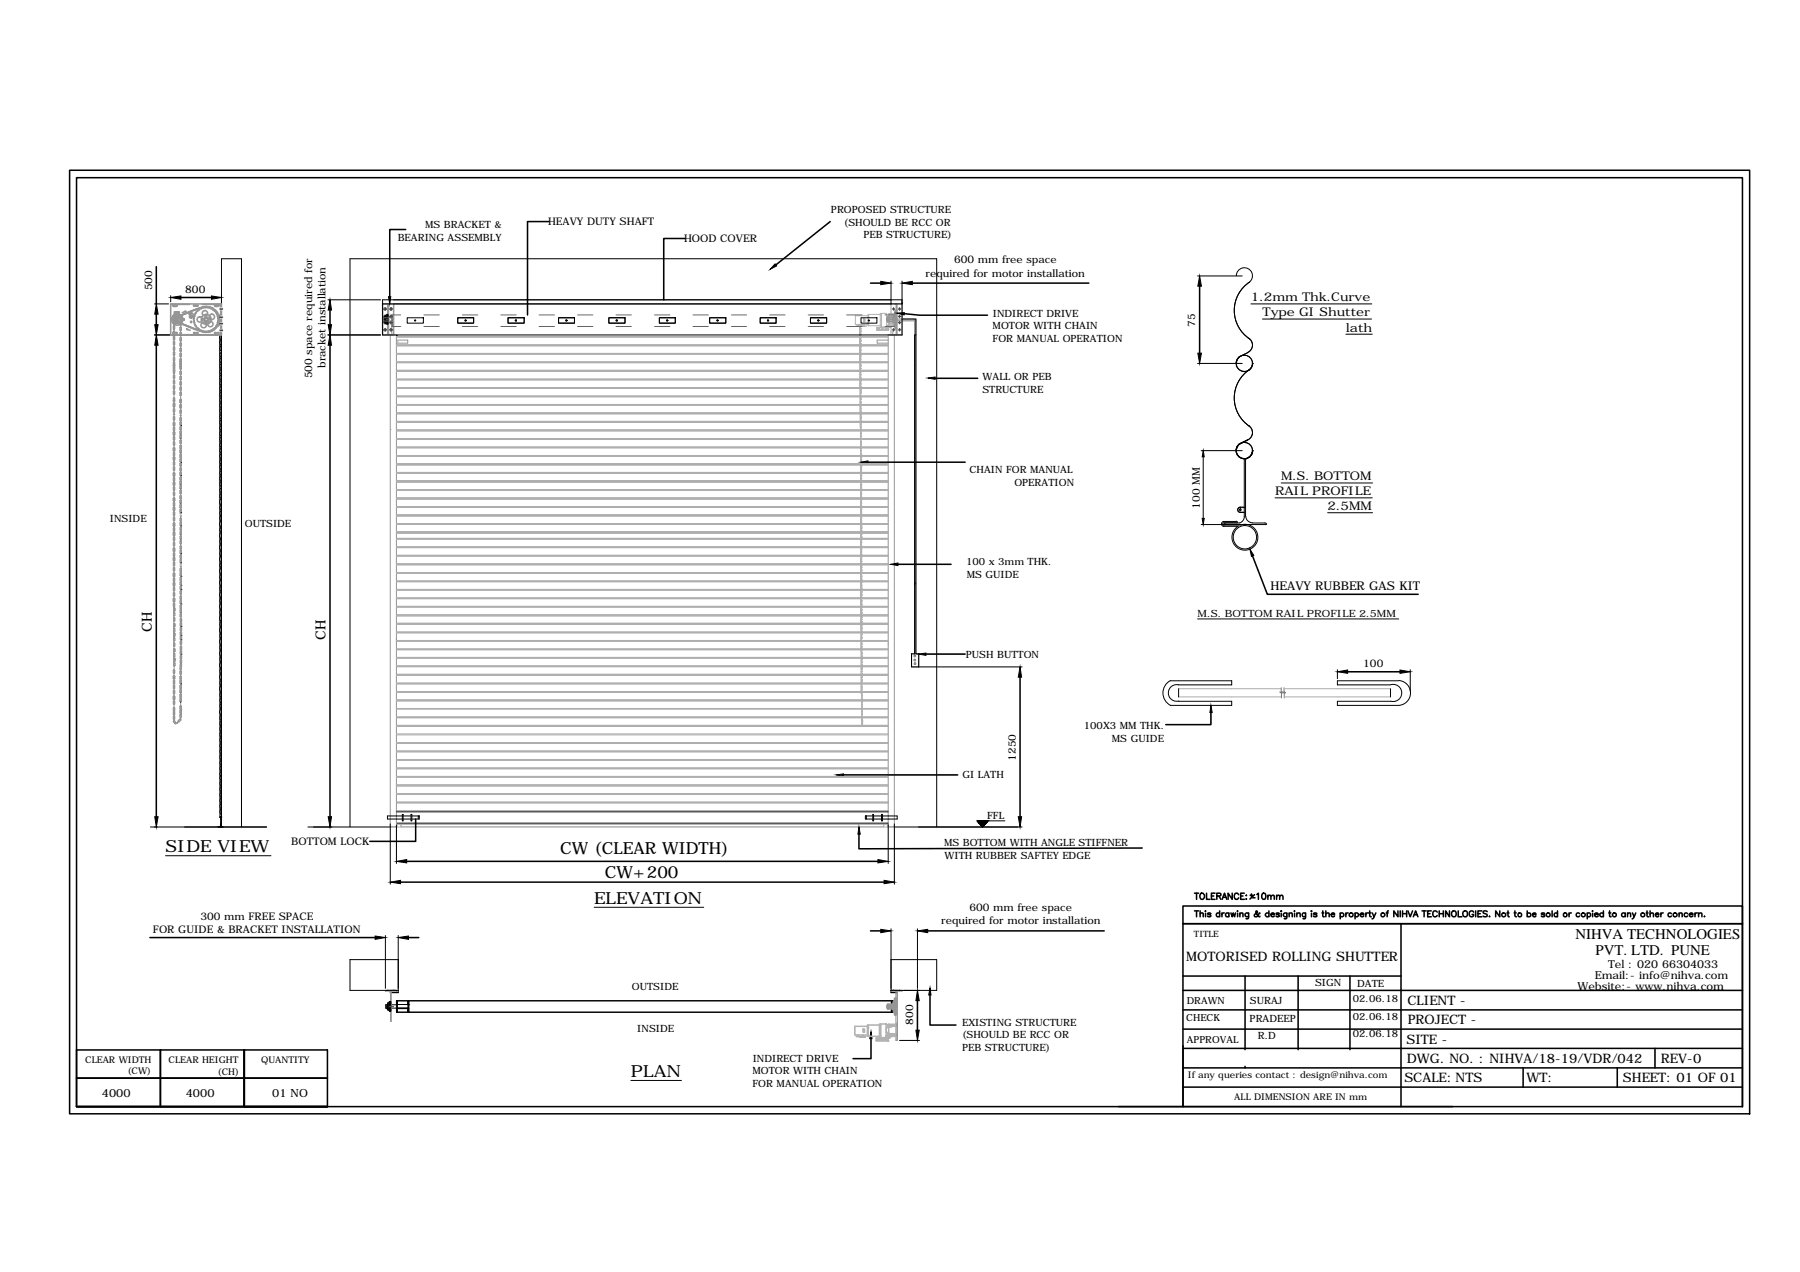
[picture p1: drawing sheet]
<svg xmlns="http://www.w3.org/2000/svg" width="297mm" height="210mm" viewBox="0 0 297 210" stroke-linecap="round" stroke-linejoin="round" font-family="sans-serif">
<defs><g id="words">
<g font-size="2.8">
<text x="27.3" y="140.6">SIDE VIEW</text>
<text x="92.5" y="140.9">CW (CLEAR WIDTH)</text>
<text x="98.1" y="149.1">ELEVATION</text>
<text x="99.8" y="144.8">CW+200</text>
<text x="104.1" y="177.7">PLAN</text>
</g>
<g font-size="2.5">
<text x="260" y="155">NIHVA TECHNOLOGIES</text>
<text x="263.3" y="157.6">PVT. LTD. PUNE</text>
</g>
<g font-size="2.3">
<text x="25.1" y="104.3" transform="rotate(-90 25.1 104.3)">CH</text>
<text x="53.7" y="105.6" transform="rotate(-90 53.7 105.6)">CH</text>
</g>
<g font-size="2.2">
<text x="195.7" y="158.5">MOTORISED ROLLING SHUTTER</text>
<text x="232.3" y="165.8">CLIENT -</text>
<text x="232.1" y="172.2">SITE -</text>
<text x="232.3" y="169">PROJECT -</text>
<text x="231.7" y="178.6">SCALE: NTS</text>
<text x="232.2" y="175.4">DWG. NO. : NIHVA/18-19/VDR/042</text>
<text x="251.9" y="178.5">WT:</text>
<text x="267.8" y="178.6">SHEET: 01 OF 01</text>
<text x="274.1" y="175.4">REV-0</text>
</g>
<g font-size="2">
<text x="206.4" y="49.7">1.2mm Thk.Curve</text>
<text x="208.3" y="52.2">Type GI Shutter</text>
<text x="222.1" y="54.7">lath</text>
<text x="210.4" y="81.7">RAIL PROFILE</text>
<text x="211.4" y="79.3">M.S. BOTTOM</text>
<text x="219.1" y="84.2">2.5MM</text>
<text x="209.6" y="97.3">HEAVY RUBBER GAS KIT</text>
</g>
<g font-size="1.9">
<text x="16.8" y="181">4000</text>
<text x="30.7" y="181">4000</text>
<text x="44.9" y="181">01 NO</text>
</g>
<g font-size="1.8">
<text x="263.2" y="161.5">Email:- info@nihva.com</text>
<text x="265.4" y="159.7">Tel : 020 66304033</text>
<text x="260.3" y="163.3">Website:- www.nihva.com</text>
</g>
<g font-size="1.7">
<text x="137.1" y="35.2">PROPOSED STRUCTURE</text>
<text x="65.6" y="39.7">BEARING ASSEMBLY</text>
<text x="70.2" y="37.7">MS BRACKET &amp;</text>
<text x="90.4" y="37.2">HEAVY DUTY SHAFT</text>
<text x="112.9" y="40">HOOD COVER</text>
<text x="139.2" y="37.3">(SHOULD BE RCC OR</text>
<text x="142.5" y="39.4">PEB STRUCTURE)</text>
<text x="25.1" y="47.9" transform="rotate(-90 25.1 47.9)">500</text>
<text x="152.8" y="45.7">required for motor installation</text>
<text x="157.5" y="43.5">600 mm free space</text>
<text x="30.6" y="48.4">800</text>
<text x="163.8" y="52.3">INDIRECT DRIVE</text>
<text x="197.2" y="54" transform="rotate(-90 197.2 54)">75</text>
<text x="163.8" y="54.3">MOTOR WITH CHAIN</text>
<text x="163.8" y="56.4">FOR MANUAL OPERATION</text>
<text x="51.5" y="62.4" transform="rotate(-90 51.5 62.4)">500 space required for</text>
<text x="53.7" y="60.7" transform="rotate(-90 53.7 60.7)">bracket installation</text>
<text x="162.1" y="64.8">STRUCTURE</text>
<text x="162.2" y="62.7">WALL OR PEB</text>
<text x="160" y="78.1">CHAIN FOR MANUAL</text>
<text x="167.4" y="80.2">OPERATION</text>
<text x="198" y="83.9" transform="rotate(-90 198 83.9)">100 MM</text>
<text x="18.1" y="86.2">INSIDE</text>
<text x="40.4" y="87">OUTSIDE</text>
<text x="159.4" y="93.3">100 x 3mm THK.</text>
<text x="159.5" y="95.3">MS GUIDE</text>
<text x="197.6" y="101.8">M.S. BOTTOM RAIL PROFILE 2.5MM</text>
<text x="159.4" y="108.7">PUSH BUTTON</text>
<text x="225" y="110.1">100</text>
<text x="167.6" y="125.5" transform="rotate(-90 167.6 125.5)">1250</text>
<text x="178.9" y="120.3">100X3 MM THK.</text>
<text x="183.5" y="122.4">MS GUIDE</text>
<text x="158.8" y="128.3">GI LATH</text>
<text x="162.9" y="135.1">FFL</text>
<text x="48.1" y="139.5">BOTTOM LOCK</text>
<text x="155.8" y="139.6">MS BOTTOM WITH ANGLE STIFFNER</text>
<text x="155.9" y="141.7">WITH RUBBER SAFTEY EDGE</text>
<text x="25.2" y="154">FOR GUIDE &amp; BRACKET INSTALLATION</text>
<text x="33.1" y="151.9">300 mm FREE SPACE</text>
<text x="155.3" y="152.6">required for motor installation</text>
<text x="160" y="150.4">600 mm free space</text>
<text x="104.3" y="163.4">OUTSIDE</text>
<text x="206.3" y="165.7">SURAJ</text>
<text x="217" y="162.7">SIGN</text>
<text x="223.2" y="165.3">02.06.18</text>
<text x="224" y="162.8">DATE</text>
<text x="105.2" y="170.3">INSIDE</text>
<text x="150.7" y="169.1" transform="rotate(-90 150.7 169.1)">800</text>
<text x="158.8" y="169.2">EXISTING STRUCTURE</text>
<text x="158.8" y="171.3">(SHOULD BE RCC OR</text>
<text x="158.8" y="173.4">PEB STRUCTURE)</text>
<text x="206.2" y="168.6">PRADEEP</text>
<text x="207.6" y="171.5">R.D</text>
<text x="223.2" y="168.3">02.06.18</text>
<text x="223.2" y="171.2">02.06.18</text>
<text x="124.2" y="177.3">MOTOR WITH CHAIN</text>
<text x="124.2" y="179.4">FOR MANUAL OPERATION</text>
<text x="124.2" y="175.2">INDIRECT DRIVE</text>
</g>
<g font-size="1.6">
<text x="195.8" y="165.7">DRAWN</text>
<text x="195.8" y="168.6">CHECK</text>
<text x="195.8" y="172.1">APPROVAL</text>
</g>
<g font-size="1.5">
<text x="14.1" y="175.4">CLEAR WIDTH</text>
<text x="21" y="177.2">(CW)</text>
<text x="27.8" y="175.4">CLEAR HEIGHT</text>
<text x="35.9" y="177.3">(CH)</text>
<text x="43.1" y="175.4">QUANTITY</text>
<text x="196" y="177.9">If any queries contact : design@nihva.com</text>
<text x="203.7" y="181.5">ALL DIMENSION ARE IN mm</text>
</g>
<text font-size="1.4" x="197" y="154.6">TITLE</text>
</g></defs>
<!-- layer: 0 -->
<g fill="none" stroke="#aeaeae" stroke-width=".17">
<path d="M65.4 59.8h81.2M65.4 59.7h81.2M65.4 58.4h81.2M65.4 58.3h81.2M65.4 57.1h81.2M65.4 56.9h81.2M65.4 55.7h81.2M65.4 55.5h81.2M64.4 70.9h.1M65.4 72.5h81.2M65.4 72.4h81.2M65.4 71.1h81.2"/>
<path d="M65.4 70.9h81.2M65.4 69.7h81.2M65.4 69.5h81.2M65.4 68.3h81.2M65.4 68.1h81.2M65.4 66.9h81.2M65.4 66.7h81.2M65.4 65.5h81.2M65.4 65.3h81.2M65.4 64.1h81.2M65.4 64h81.2M65.4 62.7h81.2"/>
<path d="M65.4 62.6h81.2M65.4 61.3h81.2M65.4 61.1h81.2M65.4 76.7h81.2M65.4 76.6h81.2M65.4 75.3h81.2M65.4 75.2h81.2M65.4 73.9h81.2M65.4 73.8h81.2M65.4 78.1h81.2M65.4 78h81.2M65.4 79.5h81.2"/>
<path d="M65.4 79.4h81.2M65.4 80.9h81.2M65.4 80.8h81.2M65.4 82.3h81.2M65.4 82.2h81.2M65.4 83.7h81.2M65.4 83.6h81.2M65.4 85.1h81.2M65.4 85h81.2M65.4 86.5h81.2M65.4 86.4h81.2M65.4 88h81.2"/>
<path d="M65.4 87.8h81.2M65.4 98.8h81.2M65.4 98.7h81.2M65.4 97.4h81.2M65.4 97.3h81.2M65.4 96h81.2M65.4 95.9h81.2M65.4 94.6h81.2M65.4 94.5h81.2M65.4 93.2h81.2M65.4 93h81.2M65.4 91.8h81.2"/>
<path d="M65.4 91.6h81.2M65.4 90.4h81.2M65.4 90.2h81.2M65.4 89h81.2M65.4 88.8h81.2M65.4 119.9h81.2M65.4 119.7h81.2M65.4 118.4h81.2M65.4 118.3h81.2M65.4 117h81.2M65.4 116.9h81.2M65.4 115.6h81.2"/>
<path d="M65.4 115.5h81.2M65.4 114.2h81.2M65.4 114.1h81.2M65.4 112.8h81.2M65.4 112.7h81.2M65.4 111.4h81.2M65.4 111.3h81.2M65.4 110h81.2M65.4 109.9h81.2M65.4 108.6h81.2M65.4 108.5h81.2M65.4 107.2h81.2"/>
<path d="M65.4 107.1h81.2M65.4 105.8h81.2M65.4 105.7h81.2M65.4 104.4h81.2M65.4 104.3h81.2M65.4 103h81.2M65.4 102.9h81.2M65.4 101.6h81.2M65.4 101.5h81.2M65.4 100.2h81.2M65.4 100.1h81.2M194.5 115h17"/>
<path d="M194.5 113.7h16.9M211.9 113.7h17.6M211.9 115h17.6M65.4 133.8h81.2M65.4 132.5h81.2M65.4 132.4h81.2M65.4 131.1h81.2M65.4 131h81.2M65.4 129.7h81.2M65.4 129.5h81.2M65.4 128.3h81.2M65.4 128.1h81.2"/>
<path d="M65.4 126.9h81.2M65.4 126.7h81.2M65.4 125.5h81.2M65.4 125.3h81.2M65.4 124.1h81.2M65.4 123.9h81.2M65.4 122.7h81.2M65.4 122.5h81.2M65.4 121.3h81.2M65.4 121.1h81.2"/>
</g>
<g fill="none" stroke="#959595" stroke-width=".17">
<path d="M63.1 55.3h2.3v80.7M64.4 55.3v81.1h1M65.4 56.1h1.9v.5h-1.9M65.5 56.4h.1M146.4 53h.1M146.4 52.4v.6M146.5 52.3h.1M146.5 52.9h.1M146.5 52.3h.9M146.5 52.3v.9h.9M146.5 52.6h.2M146.5 52.9h.2"/>
<path d="M146.5 52.4l-.1 .1M146.5 52.7h.9M146.6 56.1h-1.8v.5h1.8M146.7 52.9h.1M146.7 52.9v.1h.7M146.7 53h.7M147 50.4v.2M147 50.7v.2M147 51v.2M147 51.3v.2M147 51.6v.2M147 53.9v.2"/>
<path d="M147 54.2v.2M147 54.5v.2M147 54.8v.2M147 55.1v.2M147.3 50.2h-.3v.1M147.4 50.2h.2M147.4 52.4h-.7v.2h-.2M147.4 52.2v1M147.4 52.2h.2M147.4 53.2h.2M147.7 55.3h.5M147.7 51.5l-.1 .2 .1 2.2"/>
<path d="M147.7 50.2h.5M147.7 51.4h.1v2.6h-.1zM147.7 51.3h.1M147.7 54.1h.1M147.7 50.2h.2v5l-.2 .1M147.7 54v.3h.2M147.8 52.3l.1-.2-.1 .1 .1 1.1M147.9 50.2v.1M147.9 50.4v.2M147.9 50.7v.2M147.9 51v.3M147.9 51.3v.2"/>
<path d="M147.9 51.7v.2M147.9 52v.2M147.9 52.3v.2M147.9 52.6v.2M147.9 52.9v.3M147.9 53.2v.3M147.9 53.6v.2M147.9 53.9v.2M147.9 54.2v.2M147.9 54.5v.2M147.9 54.8v.3M147.9 55.1v.2"/>
<path d="M147.9 51.2h.1M147.9 54.3h.1M147.9 51.2h-.2v.2M147.9 53.5h.1M147.9 51.9h.1M147.9 52h.1M148 50.2v5.1M148 52.5h-1.7v.4h1.7M148.3 55.3h.2M148.3 50.2h.2M148.6 50.2h.3v.1M148.9 55.1v.2h-.3"/>
<path d="M148.9 50.4v.2M148.9 50.7v.2M148.9 51v.3M148.9 51.3v.2M148.9 51.7v.2M148.9 52v.2M148.9 52.3v.2M148.9 52.6v.2M148.9 52.9v.3M148.9 53.2v.3M148.9 53.6v.2M148.9 53.9v.2"/>
<path d="M148.9 54.2v.2M148.9 54.5v.2M148.9 54.8v.3M28.7 67.2v.2M29.8 67.4v.2M28.7 118.8l-.1 .1M64.4 136.5h1M146.6 136.4h1v-81.1h-1v81.2h1M63.6 163.4h1.8v.2h-1.8zM64.4 163.6v5h.2v-5M147 163.4h1.9v.2h-1.9zM147.8 163.6v8.1h.3v-8.1"/>
<path d="M148 163.6v3M148 168.7v3"/>
<circle cx="147.5" cy="51" r=".15"/>
<circle cx="147.5" cy="54.4" r=".15"/>
<circle cx="148.5" cy="51" r=".15"/>
<circle cx="148.5" cy="52.2" r=".15"/>
<circle cx="148.5" cy="53.2" r=".15"/>
<circle cx="148.5" cy="54.4" r=".15"/>
</g>
<path d="M64.7 53.8v1.5h-1.6M147.3 54.6v.7h1.6" fill="none" stroke="#929292" stroke-width=".17"/>
<g fill="none" stroke="#696969" stroke-width=".17">
<path d="M64.7 53.2h.1M64.7 52.4h-1.4v.6h1.4M64.8 52v1.9M66.1 52h-1.4v1.9h1.4M69.9 53.9h2.6M69.9 52h2.6M76.3 53.9h2.5M76.3 52h2.5M82.6 53.9h2.6M82.6 52h2.6M89 53.9h2.5M89 52h2.5"/>
<path d="M95.3 53.9h2.5M95.3 52h2.5M101.7 53.9h2.5M101.7 52h2.5M108 53.9h2.5M108 52h2.5M114.4 53.9h2.5M114.4 52h2.5M120.7 53.9h2.5M120.7 52h2.5M127 53.9h2.6M127 52h2.6"/>
<path d="M133.4 53.9h2.5M133.4 52h2.5M139.7 53.9h2.6M139.7 52h2.6M146.1 52h1.4v1.9h-1.4M147.4 52v1.9"/>
</g>
<path d="M64.8 52.6h-.1" fill="none" stroke="#7c7c7c" stroke-width=".17"/>
<g fill="none" stroke="#000" stroke-width=".17">
<path d="M25.5 55.3h10.4M25.5 50.2h2.3M28.2 48.8v1M36.5 48.8v1M54.1 55.3h8.7M54.1 49.5h8.7M63.1 50.2h85.8M65.4 55.4h.1M67.2 52.4h2.7v.9h-2.7zM68.4 52.8h.2v.1h-.2zM75.5 52.4h2.7v.9h-2.7zM76.8 52.8l.1 .1-.1 .1z"/>
<path d="M83.8 52.4h2.7v.9h-2.7zM85.1 52.8h.1v.1h-.1zM92.2 52.4h2.6v.9h-2.6zM93.4 52.8l.2 .1-.2 .1zM100.5 52.4h2.6v.9h-2.6zM101.7 52.8h.2v.1h-.2zM108.8 52.4h2.6v.9h-2.6zM110 52.8l.2 .1-.1 .1zM117.1 52.4h2.7v.9h-2.7zM118.3 52.8l.2 .1-.1 .1zM125.4 52.4h2.7v.9h-2.7zM126.7 52.8l.1 .1-.1 .1z"/>
<path d="M133.7 52.4h2.7v.9h-2.7zM135 52.8l.1 .1v.1zM142.1 52.4h2.6v.9h-2.6zM143.3 52.8l.2 .1-.1 .1zM147 46.4v3.8M147.3 52.4h.6M148.9 46.4v8.9h-85.8v-5.8h85.8M148.9 52.6h2.2v55.3h.5v2.2M150.9 55.3h.1M150.9 55.3v52.6h-.5v2.2h18.3M197.6 45.5h7.4M197.6 60h7.4"/>
<path d="M204 59.9h.1M204 45.5a1.33 1.33 0 0 1 2-1.2 1.33 1.33 0 0 1 .1 2.3M204.6 58.8a1.38 1.38 0 0 0 .1 2.4 1.38 1.38 0 0 0 2-1.2M204.6 58.8a1.33 1.33 0 0 0 .1 2.3 1.33 1.33 0 0 0 2-1.1M205.9 58.2l-1.3 .6M206 55.8a1.33 1.33 0 0 1 .7 1.2 1.33 1.33 0 0 1-.8 1.2 1.33 1.33 0 0 0 .2-2.4M206.2 46.5a5.6 5.6 0 0 0 0 9.4M206.4 50.2h20M206.7 60h.1M208.3 52.6h18M222.1 55.1h4.4M29.8 70.2h.1"/>
<path d="M29.8 76.3h.1M29.8 78.5h.1M29.8 71.7h.1M29.8 72.4v.1M29.8 74.8h.1M29.8 80h.1M150.9 60.3h.1M198.2 74.4h6.8M198.6 75.4v10.1M204.6 73.2a1.38 1.38 0 0 0 .1 2.3 1.38 1.38 0 0 0 2-1.2M204.6 73.2a1.33 1.33 0 0 0 .1 2.3 1.33 1.33 0 0 0 2-1.2M205.3 75.7v9.6a1.08 1.08 0 0 1-.7 1h-2.4"/>
<path d="M205.5 75.8v9.4M205.7 75.7l-.1 .1M205.9 72.6l-1.3 .6M206 70.2a1.33 1.33 0 0 1 .7 1.2 1.33 1.33 0 0 1-.8 1.2 1.33 1.33 0 0 0 .2-2.3M206.1 61a1.33 1.33 0 0 0-.1-2.2 1.33 1.33 0 0 0-2 1.2 1.33 1.33 0 0 1 2-1.2 1.33 1.33 0 0 1 0 2.3M206.1 75.4a1.33 1.33 0 0 0-.1-2.2 1.33 1.33 0 0 0-2 1.1 1.33 1.33 0 0 1 2-1.1 1.33 1.33 0 0 1 0 2.3M206.2 70.4a5.6 5.6 0 0 1 0-9.4 5.6 5.6 0 0 0 0 9.4M206.7 74.4h.1M211.4 79.7h15.1M29.8 84.6h.1M29.8 86.8h.1M29.8 91.4h.1"/>
<path d="M29.8 92.9h.1M29.8 80.7v.1M29.8 83.1h.1M29.8 88.3h.1M29.8 89v.1M29.9 95.1h.1M29.9 96.6h.1M29.9 97.3h.1M29.9 99.7h.1M150.9 96.2h.1M198.2 86.6h10.8M201.9 86h2.1"/>
<path d="M201.9 86.9h2.4M202 86a.4 .4 0 0 0-.4 .5 .4 .4 0 0 0 .4 .4M202.3 86.3l-.3 .2M204 86l.2 .2M204.2 86.3h-2.2l-.2 .2 .2 .1h2.9M204.7 83.8h.6M204.7 83.7a.4 .4 0 0 0-.4 .4 .4 .4 0 0 0 .4 .4h.6M204.9 86.6a2.14 2.14 0 0 1 2.6 2.4 2.14 2.14 0 0 1-3.3 1.4 2.14 2.14 0 0 1 .1-3.6M205.3 83.7h-.6a.44 .44 0 0 0-.5 .4 .44 .44 0 0 0 .5 .5h.6M205.6 85.2a1.08 1.08 0 0 0 1.1 1.1M206.6 86.3h2.2l.2 .2M210.4 82.2h16.1"/>
<path d="M219.1 84.6h7.4M29.8 110.8h.1M29.8 112.9h.1M29.8 114.4h.1M29.8 115.9h.1M29.9 103.4h.1M29.9 104.9h.1M29.9 105.6h.1M29.9 108h.1M29.9 101.2h.1M29.9 109.5h.1M193.1 112.3a2.31 2.31 0 0 0 0 4.1"/>
<path d="M193.1 112.3h10.2v.7h-8.8M194.5 115.7h8.8v.7h-10.2M194.5 113.7v1.3M194.5 113a1.38 1.38 0 0 0-1.7 1.3 1.38 1.38 0 0 0 1.7 1.4M197.6 102.1h33.2M220.7 110.5v1.5M229.5 115.7h-8.8v.7h10.1M229.5 113.7v1.3M229.5 113a1.42 1.42 0 0 1 1.8 1.3 1.42 1.42 0 0 1-1.8 1.4M230.8 112.3h-10.1v.7h8.8M230.9 112.3a2.05 2.05 0 0 1 1.9 2 2.05 2.05 0 0 1-1.9 2.1M232.7 110.5v3.5"/>
<path d="M24.8 136.5h19.2M36.3 134.9l.2 .2M36.4 135.1v1.4M36.4 136v.4l-.4 .1M36.5 136.4l.3 .1M36.5 134.9h.1M36.5 134.9v-.1h-.1l.1 1.7M36.6 134.9l-.2-.2-.1 .2M50.8 136.5h13.6M57.8 136.5v-93.8h96.8v93.8M64.4 136v9.9M65.4 136.1v6.4"/>
<path d="M65.4 135.8h81.2M65.4 134h81.2M66.4 134.4h.1v1.1h-.1zM66.4 134.6h-2.5v.6h2.5M66.5 134.6h1.3M66.5 135.2h1.3M67.8 134.4h.2v1.1h-.2zM68 134.6h1.2v.6h-1.2M69 134.6v.6M143 134.6v.6M144 134.4h.2v1.1h-.2zM144 134.6h-1.2v.6h1.2"/>
<path d="M144.2 134.6h1.3M144.2 135.2h1.3M145.5 134.4h.1v1.1h-.1zM145.6 134.6h2.5v.6h-2.5M146.6 136.1v6.4M147.6 136.5h21.1M147.6 136v9.9M161.3 135.5h.1M161.3 135.5h4.5M161.3 135.5l.9 1M161.3 135.5h.1v.1M161.4 135.6l.1-.1-.1 .2"/>
<path d="M161.5 135.7l.1-.2-.1 .2M161.5 135.5l-.1 .2M161.5 135.7l.1-.2v.3M161.6 135.8l.1-.3-.1 .3M161.6 135.9l.2-.4-.1 .4 .1-.4-.1 .4M161.7 136l.2-.5-.1 .5M161.8 136l.2-.5-.2 .6M161.9 136.1l.2-.6-.2 .7M161.9 135.5l-.1 .5zM161.9 136.2l.2-.7-.2 .7M161.9 136.2l.3-.7-.3 .8M162 136.3l.2-.8-.2 .8"/>
<path d="M162 136.3l.3-.8-.2 .9 .3-.9-.3 .9M162.1 135.5l-.2 .7zM162.1 136.4l.3-.9-.2 1M162.2 136.4l.2-.9-.2 .9M162.2 135.5l-.2 .8zM162.2 136.3l.3-.8-.3 .9M162.4 136.2l.2-.7-.3 .8M162.4 136.2l.2-.7-.2 .7M162.5 135.5l-.2 .8M162.5 136l.2-.5-.2 .6M162.5 136l.2-.5-.2 .5M162.6 136l.1-.5-.1 .5"/>
<path d="M162.6 135.5l-.2 .6zM162.6 135.9l.1-.4v.4M162.7 135.9l.1-.4-.1 .4M162.8 135.7l.1-.2-.2 .3M162.8 135.7l.1-.2-.1 .2M162.8 135.7l.1-.2v.2M162.9 135.6v-.1v.1M162.9 135.6l.1-.1-.1 .1M163 135.5v.1M163 135.5h.1M163 135.5l-.8 1M27.3 141.2h17.4"/>
<path d="M63.6 154.4v8.7M65.7 158.4h-7.9v5h7.9M65.7 154.4v9.4h-1.3v-.4M98.1 149.7h18M147 158.4h7.6v5h-7.6M147 153.3v10.5h1.1v-.4M151.4 153.3v9.8M65.4 165.3l.1-.2-.1 .2M65.4 166.6l.2-.1-.2 .2M65.4 163.4v.2M65.4 165.1h81.9v1.9h-81.9zM65.5 165.1l81.8 .1"/>
<path d="M65.5 167l.1-.1-.1 .1M65.5 165.1l-.1 .1M65.5 166.4l-.1 .1M65.6 165.4l-.2 .1M65.6 165.6l-.2 .1M65.6 165.7v.1M65.6 166.5l-.2 .2 .2-.1M65.6 166.8l-.2 .1M65.6 165.2l-.2 .1M65.6 165.3l-.2 .1M65.6 165.4l-.2 .2M65.6 165.5l-.2 .1"/>
<path d="M65.6 165.6l-.1 .2M65.6 165.7l-.1 .1M65.6 166.4l-.2 .2M65.6 166.6l-.2 .1M65.6 166.7l-.2 .1M65.6 166.9l-.2 .1M65.6 167h-.1M65.6 165.1v1.9M65.6 165.8h-2v.6h3.9M65.7 163.5h-1.2v.3h1.2M67.3 165.7l.2-.1-.2 .2h-1.9M67.3 166.5l.2-.1-.2 .1"/>
<path d="M67.3 166.7l.2-.2-.2 .2M67.3 165.1v1.9l.2-.1M67.3 165.8h.2M67.4 166.4h-2M67.4 165.1l-.1 .1M67.5 165.2l-.2 .1M67.5 165.4l-.2 .1M67.5 165.6l-.2 .2 .2-.1M67.5 165.8h.1M67.5 166.6l-.2 .1 .2-.1M67.5 166.8l-.2 .1M67.5 167h.1"/>
<path d="M67.5 165.3l-.2 .1M67.5 165.3l-.2 .2M67.5 165.5l-.2 .1M67.5 165.5l-.2 .2M67.5 165.7l-.1 .1M67.5 165.8h-.1M67.5 166.4l-.2 .1M67.5 166.4l-.2 .2M67.5 166.7l-.2 .1M67.5 166.7l-.2 .2M67.5 166.9l-.1 .1M67.5 167h-.1"/>
<path d="M67.5 165.1v1.9M104.1 178.3h8.4M147 163.5h.9v.3h-.9M147.1 165.1v.6M147.1 166.5v.5M148.4 171.7h3.3"/>
<circle cx="204.7" cy="84.1" r=".15"/>
<circle cx="205.4" cy="88.7" r="1.93"/>
</g>
<g fill="none" stroke="#b2b2b2" stroke-width=".17">
<path d="M141.7 53.5v.2l-.3 .1h.3v-.3M142 53.8h.1M142 53.8l.8 .1M142 53.8l.1 .1M142.2 53.7v.1M142.3 53.8h.1M142.3 53.5v.4M142.5 52.6h.3v.5h-.3zM142.6 52.7h.1zM142.6 52.9l.1 .1zM142.6 53.5v.4M142.8 53.9l.1-.1z"/>
<path d="M143.2 52.1h-2v1.4h2M143.3 52.4h.1M143.3 53.2h.1M143.4 51.9v1.8M144.7 54.1h1.9M144.8 54.4h1.7zM144.8 54.2v.2zM144.9 54.3l.1 .1zM145 54.3v.1v-.1M145 54.2l.1 .2zM145.3 51.9h-2l-.1 .1 .1 1.7h2M145.3 51.7h1v2.3h-1z"/>
<path d="M145.4 52h.1M145.4 52.9h.1M145.4 53.7h.1M145.4 54.3v.1zM145.5 54.3v.1zM145.5 51.7v2.3M145.6 54.3v.1zM145.7 54.3v.1zM145.8 54.3v.1zM145.9 54.3v.1zM146.1 54.2l.1 .2zM146.2 54.3l.1 .1z"/>
<path d="M146.3 54.3l.1 .1zM146.3 53.6h.1M146.3 53.1h.5M146.3 52.3h.5M146.3 53.7h.5M146.4 54.2v.2zM146.6 54v.5M146.6 53.4v.2M146.6 51.8v.2M146.7 51.8v.3h.1M146.7 53.4v.2h.1M146.7 53.8v.7h-2v-.5h1.9"/>
<path d="M146.7 53.4h.1M146.7 51.9h.1M146.7 51.8h.1M146.7 53.4h1.2M146.7 53.5l1.2 .1M146.7 53.9h.1M146.8 51.8h1.1M146.8 53.7h1.1M146.8 53.3h1.1M146.8 53.8h-.2v.7M147.2 53.7l-.3 .3h-.2M147.9 52l-1.2 .1"/>
<path d="M147.9 51.8h-1.1v2.2l-.1-.2M147.9 52.1h-.7v.1h-.4M64.7 136.5h82.6M65.5 136.5v-.5h81v.5M66.1 136.5v-.4l.1 .4M66.2 136.4h79.6M145.8 136.5v-.4l.1 .4"/>
<circle cx="142.7" cy="52.7" r=".02"/>
<circle cx="142.7" cy="52.9" r=".02"/>
<circle cx="143.3" cy="53.2" r=".02"/>
<circle cx="143.3" cy="52.3" r=".02"/>
<circle cx="145.4" cy="52" r=".02"/>
<circle cx="145.4" cy="52.8" r=".02"/>
<circle cx="145.4" cy="53.6" r=".02"/>
</g>
<!-- layer: Guides -->
<path d="M36.3 55.3v79.6M36.5 55.1v81.4" fill="none" stroke="#000" stroke-width=".17"/>
<!-- layer: strips -->
<g fill="none" stroke="#000" stroke-width=".17">
<path d="M36.5 56.1l-.2 .5 .2 .4M36.5 57l-.2 .5 .2 .4M36.5 59l-.2 .5 .2 .4M36.5 60l-.2 .4 .2 .5M36.5 58.1l-.2 .5 .2 .4M36.5 55.3l-.2 .4 .2 .4M36.5 70.2l-.2 .4 .2 .5-.2 .3v.3l.2 .3M36.5 72l-.2 .5 .2 .4M36.5 73l-.2 .4 .2 .5M36.5 73.9l-.2 .4 .2 .5M36.5 74.8l-.2 .5 .2 .4M36.5 75.8l-.2 .4 .2 .5-.2 .4 .2 .4-.2 .4v.3l.2 .3"/>
<path d="M36.5 78.5l-.2 .5 .2 .4M36.5 79.4l-.2 .5 .2 .4M36.5 68.3l-.2 .5 .2 .4M36.5 69.2l-.2 .5 .2 .4M36.5 65.6l-.2 .4 .2 .4-.2 .3v.4l.2 .2M36.5 67.4l-.2 .4 .2 .5M36.5 63.7l-.2 .4 .2 .5-.2 .3v.3l.2 .3M36.5 62.8l-.2 .4 .2 .5M36.5 60.9l-.2 .4 .2 .5M36.5 61.8l-.2 .5 .2 .4M36.5 82.3l-.2 .5 .2 .5M36.5 99.6l-.2 .5 .2 .5"/>
<path d="M36.5 97.6l-.2 .5 .2 .6M36.5 95.7l-.2 .5 .2 .5M36.5 93.7l-.2 .5 .2 .6M36.5 91.8l-.2 .5 .2 .5M36.5 89.8l-.2 .5 .2 .6M36.5 87.9l-.2 .5 .2 .5M36.5 85.9l-.2 .6 .2 .5M36.5 84.3l-.2 .4 .2 .5M36.5 83.3l-.2 .5 .2 .4M36.5 80.5l-.2 .4 .2 .5M36.5 81.4l-.2 .4 .2 .5M36.5 98.7l-.2 .4 .2 .5"/>
<path d="M36.5 96.7l-.2 .5 .2 .4M36.5 94.8l-.2 .4 .2 .5M36.5 92.8l-.2 .5 .2 .4M36.5 90.9l-.2 .4 .2 .5M36.5 88.9l-.2 .5 .2 .4M36.5 87l-.2 .4 .2 .5M36.5 85.1l-.2 .4 .2 .5M36.5 117l-.2 .5 .2 .5M36.5 113.2l-.2 .5 .2 .5M36.5 111.2l-.2 .5 .2 .5M36.5 109.3l-.2 .5 .2 .5M36.5 107.3l-.2 .5 .2 .5"/>
<path d="M36.5 105.4l-.2 .5 .2 .5M36.5 103.5l-.2 .5 .2 .5M36.5 101.5l-.2 .5 .2 .5M36.5 118l-.2 .5 .2 .4M36.5 118.9l-.2 .5 .2 .4-.2 .3v.3l.2 .3M36.5 115.1l-.2 .5 .2 .4M36.5 116.1l-.2 .4 .2 .5M36.5 114.2l-.2 .4 .2 .5M36.5 112.3l-.2 .4 .2 .4M36.5 110.3l-.2 .5 .2 .4M36.5 108.4l-.2 .4 .2 .5M36.5 106.4l-.2 .5 .2 .4"/>
<path d="M36.5 104.5l-.2 .4 .2 .5M36.5 102.6l-.2 .4 .2 .5M36.5 100.6l-.2 .5 .2 .4M36.5 133.5l-.2 .4 .2 .5M36.5 131.6l-.2 .5 .2 .5-.2 .2v.4l.2 .3M36.5 130.7l-.2 .5 .2 .4M36.5 120.8l-.2 .4 .2 .5M36.5 121.7l-.2 .4 .2 .5M36.5 122.6l-.2 .5 .2 .4M36.5 123.6l-.2 .4 .2 .4-.2 .4v.3l.2 .3M36.5 125.4l-.2 .5 .2 .4M36.5 126.3l-.2 .5 .2 .4"/>
<path d="M36.5 127.3l-.2 .4 .2 .5M36.5 128.8l-.2 .5 .2 .4M36.5 129.8l-.2 .4 .2 .5M36.5 127.9l-.2 .5 .2 .4"/>
</g>
<!-- layer: labeling -->
<g fill="none" stroke="#959595" stroke-width=".17">
<path d="M28.6 59.8l.1 .1M28.6 53.8l.1 .5M28.6 55.1l.1-.5 .1 .1-.1 .5M28.6 56.8l.1-.4 .1 .4M28.6 57.3l.1-.1 .1 .1-.1 .5zM28.6 59.4l.1 .1 .1-.1M28.7 52.9l.1 .1v.4l-.1 .1-.1-.1v-.4zM28.7 53.7l-.1 .1v.5l.1 .1M28.7 54.6l-.1 .1v.4l.1 .1M28.7 55.4l-.1 .2v.4l.1 .1M28.7 56.3l-.1 .1v.4l.1 .2M28.7 57.2l-.1 .1v.4l.1 .1"/>
<path d="M28.7 58.1l-.1 .1v.4l.1 .1M28.7 58.9l-.1 .1v.5h.1M28.7 59.8l-.1 .1v.7l.1 .2M28.7 52.9l.1 .1-.1 .5-.1-.1zM28.7 55.5l.1 .1-.1 .5-.1-.1zM28.7 58.1l-.1 .1 .1 .5M28.7 59h-.1l.1 .9M28.7 59.8l.1 .1-.1 .8-.1-.1zM28.7 53.7l.1 .1v.5l-.1 .1M28.7 54.6l.1 .1v.4l-.1 .1M28.7 55.4l.1 .2v.4l-.1 .1M28.7 56.3l.1 .1v.4l-.1 .2"/>
<path d="M28.7 57.2l.1 .1v.4l-.1 .1M28.7 58.1l.1 .1v.4l-.1 .1M28.7 58.9l.1 .1v.5h-.1M28.7 59.8l.1 .1v.7l-.1 .2M28.7 53.7l.1 .6M28.7 58.1l.1 .5M28.7 53.5v.2M28.7 54.4v.2M28.7 55.2v.2M28.7 56.1v.2M28.7 57v.2M28.7 57.8v.3"/>
<path d="M28.7 58.7v.2M28.7 59.5v.3M28.7 59.9v.2M28.8 59v.8M28.8 59.8l-.1 .1M29.7 59.7l.1 .1M29.7 59.6l.1-.1 .1 .1M29.7 59.6l.1 .1 .1-.1M29.7 55.3l.1-.5 .1 .5M29.7 57.5l.1 .5 .1-.5M29.8 56.5l-.1 .1v.5l.1 .1M29.8 56.6l.1 .1-.1 .4h-.1z"/>
<path d="M29.8 58.2l-.1 .2v.4l.1 .1M29.8 58.3l.1 .1-.1 .5-.1-.1zM29.8 59.2l.1 .1-.1 .8-.1-.1zM29.8 60l-.1 .1v.8l.1 .1M29.8 59.1l-.1 .2v.7l.1 .1M29.8 54.8l-.1 .1v.4l.1 .1M29.8 54h.1l-.1 .6-.1-.1zM29.8 52.7v.4M29.8 53.7v.2M29.8 54.6v.2M29.8 55.4v.3M29.8 56.3v.2"/>
<path d="M29.8 57.2v.2M29.8 58v.2M29.8 58.9v.2M29.8 59.8v.2M29.8 53.1l-.1 .1v.4l.1 .1M29.8 53.9l-.1 .1v.5l.1 .1M29.8 55.7l-.1 .1v.4l.1 .1M29.8 57.4l-.1 .1v.4l.1 .1M29.8 53.1l.1 .1-.1 .5-.1-.1zM29.8 53.1l.1 .1v.4l-.1 .1M29.8 53.9l.1 .1v.5l-.1 .1M29.8 54.8l.1 .1v.4l-.1 .1"/>
<path d="M29.8 55.7l.1 .1v.4l-.1 .1M29.8 56.5l.1 .1v.5l-.1 .1M29.8 57.4l.1 .1v.4l-.1 .1M29.8 58.2l.1 .2v.4l-.1 .1M29.8 59.1l.1 .2v.7l-.1 .1M29.8 60l.1 .1v.8l-.1 .1M29.9 52.7a.61 .61 0 0 0-.8-.6 .61 .61 0 0 0-.4 .8M29.9 56.2l-.1-.5-.1 .1 .1 .5M29.9 59.7l-.1 .1M28.6 66.6l.1-.1 .1 .1v.4l-.1 .2-.1-.2zM28.6 67.5l.1-.1 .1 .1v.4l-.1 .2-.1-.2zM28.6 60.3l.1 .1"/>
<path d="M28.6 61.1l.1-.1 .1 .1-.1 .5zM28.6 63.7v.4M28.6 66.6v.4M28.6 68.8l.1-.1 .1 .1-.1 .5zM28.6 69.8l.1-.1 .1 .1-.1 .5zM28.6 72.1l.1-.1 .1 .1-.1 .5zM28.6 73.9h.1h.1l-.1 .6zM28.6 79.3l.1-.5 .1 .1-.1 .5M28.6 60.3l.1 .1 .1-.1M28.6 60.8l.1-.1 .1 .1M28.6 60.3l.1-.1 .1 .1M28.6 68.4l.1-.1 .1 .1"/>
<path d="M28.7 60.6l-.1 .1v.8l.1 .1M28.7 61.9l-.1 .1v.4l.1 .1M28.7 62.7l-.1 .2v.4l.1 .1M28.7 63.6l-.1 .1v.4l.1 .1M28.7 64.5l-.1 .1v.4l.1 .1M28.7 65.6l-.1 .1v.5l.1 .1M28.7 68.7l-.1 .1v.4l.1 .2M28.7 69.7l-.1 .1v.4l.1 .1M28.7 70.5l-.1 .1v.4l.1 .1M28.7 71.2l-.1 .1v.4l.1 .2M28.7 72l-.1 .1v.4l.1 .1M28.7 72.9l-.1 .1v.4l.1 .1"/>
<path d="M28.7 73.8l-.1 .1v.5l.1 .1M28.7 74.6l-.1 .1v.4l.1 .2M28.7 75.3l-.1 .2v.4l.1 .1M28.7 76.1l-.1 .2v.4l.1 .1M28.7 77l-.1 .1v.4l.1 .2M28.7 78l-.1 .1v.4l.1 .1M28.7 78.8l-.1 .1v.4l.1 .1M28.7 79.5l-.1 .1v.4l.1 .2M28.7 61.9l-.1 .5M28.7 62.8l.1 .1-.1 .4-.1-.1zM28.7 64.5l.1 .1-.1 .5-.1-.1zM28.7 65.6l.1 .1-.1 .6-.1-.1z"/>
<path d="M28.7 67.5h.1l-.1 .5-.1-.1zM28.7 70.5l.1 .1-.1 .5-.1-.1zM28.7 71.2l.1 .2-.1 .4-.1-.1zM28.7 72.9l-.1 .5M28.7 74.7h.1l-.1 .5-.1-.1zM28.7 75.4l-.1 .1 .1 .5 .1-.5M28.7 76.2l.1 .1-.1 .4h-.1zM28.7 77l.1 .2-.1 .4-.1-.1zM28.7 78l-.1 .1 .1 .5M28.7 60.6l.1 .1v.8l-.1 .1M28.7 61.9l.1 .1v.4l-.1 .1M28.7 62.7l.1 .2v.4l-.1 .1"/>
<path d="M28.7 63.6l.1 .1v.4l-.1 .1M28.7 64.5l.1 .1v.4l-.1 .1M28.7 65.6l.1 .1v.5l-.1 .1M28.7 68.7l.1 .1v.4l-.1 .2M28.7 69.7l.1 .1v.4l-.1 .1M28.7 70.5l.1 .1v.4l-.1 .1M28.7 71.2l.1 .1v.4l-.1 .2M28.7 72l.1 .1v.4l-.1 .1M28.7 72.9l.1 .1v.4l-.1 .1M28.7 73.8l.1 .1v.5l-.1 .1M28.7 74.6l.1 .1v.4l-.1 .2M28.7 75.3l.1 .2v.4l-.1 .1"/>
<path d="M28.7 76.1l.1 .2v.4l-.1 .1M28.7 77l.1 .1v.4l-.1 .2M28.7 78l.1 .1v.4l-.1 .1M28.7 78.8l.1 .1v.4l-.1 .1M28.7 79.5l.1 .1v.4l-.1 .2M28.7 61.9l.1 .1-.1 .5M28.7 72.9l.1 .1-.1 .5M28.7 60.4v.2M28.7 60.8v.2M28.7 61.6v.3M28.7 62.5v.2M28.7 63.4v.2"/>
<path d="M28.7 64.2v.3M28.7 65.1v.5M28.7 66.3v.2M28.7 67.2v.1M28.7 68.1v.2M28.7 68.5v.2M28.7 69.4v.3M28.7 70.3v.2M28.7 71.1v.1M28.7 71.9v.1M28.7 72.6v.3M28.7 73.5v.3"/>
<path d="M28.7 74.5v.1M28.7 75.3h.1M28.7 76v.1M28.7 76.8v.2M28.7 77.7v.3M28.7 78.6v.2M28.7 79.4v.1M28.7 60.1l-.1 .1M28.7 60.1l.1 .1M28.7 61l-.1 .1M28.7 61l.1 .1M28.7 68.3l-.1 .1 .1 .1"/>
<path d="M28.7 68.3l.1 .1-.1 .1M28.8 63.7v.4M28.8 66.6v.4M28.8 78.1l-.1 .5M28.8 60.3l-.1 .1M29.7 66.8l.1-.1 .1 .1v.5l-.1 .1-.1-.1zM29.7 67.7l.1-.1 .1 .1v.4l-.1 .2-.1-.2zM29.7 71.9l.1-.1 .1 .1v.4l-.1 .1-.1-.1zM29.7 74.3l.1-.1 .1 .1v.4l-.1 .1-.1-.1zM29.7 79.5l.1-.1 .1 .1v.4l-.1 .1-.1-.1zM29.7 60.5l.1 .1M29.7 68.5l.1 .2"/>
<path d="M29.7 76.8l.1 .1M29.7 60.9l.1-.9 .1 .9M29.7 61.3l.1-.1 .1 .1-.1 .5zM29.7 68.1l.1-.4 .1 .1-.1 .4M29.7 69.4l.1-.5 .1 .1-.1 .5M29.7 73.1l.1-.5 .1 .1-.1 .5M29.7 76.2l.1-.5 .1 .1-.1 .5M29.7 76.9l.1-.5 .1 .5M29.7 78.4l.1-.5 .1 .1-.1 .5M29.7 60.5l.1-.1 .1 .1M29.7 68.5l.1 .1 .1-.1M29.8 62l-.1 .2v.4l.1 .1"/>
<path d="M29.8 62l.1 .2v.4l-.1 .1M29.8 60.1v.3M29.8 60.6v.3M29.8 61v.2M29.8 61.8v.2M29.8 62.7v.2M29.8 63.6v.2M29.8 64.5v.2M29.8 65.3v.6M29.8 66.5v.2M29.8 68.3v.2M29.8 68.7v.2"/>
<path d="M29.8 69.5v.1M29.8 70.2v.1M29.8 70.3l.1 .2v.4l-.2 .3v.4l.1 .1 .1-.1v-.4l-.2-.3v-.4zM29.8 71.7v.1M29.8 72.5v.1M29.8 73.2v.2M29.8 74.1v.1M29.8 74.8v.1M29.8 74.9l-.1 .1v.5l.2 .3v.4l-.1 .1M29.8 76.3v.1M29.8 76.9v.3M29.8 77.8v.1"/>
<path d="M29.8 78.5v.1M29.8 79.3v.1M29.8 61.2l-.1 .1v.5h.1M29.8 62.9l-.1 .2v.4l.1 .1M29.8 63.8l-.1 .1v.4l.1 .2M29.8 64.7l-.1 .1v.4l.1 .1M29.8 65.9h-.1v.5l.1 .1M29.8 68.9h-.1v.5l.1 .1M29.8 69.6l-.1 .1v.4l.1 .1M29.8 72.6l-.1 .1v.4l.1 .1M29.8 73.4l-.1 .2v.4l.1 .1M29.8 74.9l.1 .1v.5l-.2 .3v.4l.1 .1"/>
<path d="M29.8 76.4l-.1 .1v.4M29.8 77.2h-.1v.5l.1 .1M29.8 77.9l-.1 .1v.4l.1 .1M29.8 78.6l-.1 .2v.4l.1 .1M29.8 62.1l-.1 .5M29.8 63l.1 .1-.1 .4-.1-.4M29.8 63.8l.1 .1-.1 .5-.1-.1zM29.8 64.7l.1 .1-.1 .5-.1-.1zM29.8 66.7l-.1 .1 .1 .5 .1-.5M29.8 70.4l.1 .1-.1 .5-.1-.5M29.8 71.1l.1 .1-.1 .5-.1-.1zM29.8 71.8l-.1 .1 .1 .5 .1-.5"/>
<path d="M29.8 73.5l.1 .1-.1 .4-.1-.4M29.8 74.2l.1 .1-.1 .4h-.1zM29.8 75h.1l-.1 .6-.1-.1zM29.8 79.4l.1 .1-.1 .5-.1-.1zM29.8 61.2l.1 .1v.5h-.1M29.8 62.9l.1 .2v.4l-.1 .1M29.8 63.8l.1 .1v.4l-.1 .2M29.8 64.7l.1 .1v.4l-.1 .1M29.8 65.9h.1v.5l-.1 .1M29.8 68.9h.1v.5l-.1 .1M29.8 69.6l.1 .1v.4l-.1 .1M29.8 72.6l.1 .1v.4l-.1 .1"/>
<path d="M29.8 73.4l.1 .2v.4l-.1 .1M29.8 76.4l.1 .1v.4M29.8 77.2h.1v.5l-.1 .1M29.8 77.9l.1 .1v.4l-.1 .1M29.8 78.6l.1 .2v.4l-.1 .1M29.8 60.4h-.1M29.8 60.4h.1M29.9 66.4l-.1-.5-.1 .1 .1 .5M29.9 70.1l-.1-.5-.1 .1 .1 .5M29.9 77.7l-.1-.5-.1 .1 .1 .5M29.9 79.2l-.1-.5-.1 .1 .1 .5M29.9 62.2l-.1 .5"/>
<path d="M29.9 76.8l-.1 .1M29.9 60.5l-.1 .1M29.9 68.5l-.1 .2M28.6 86.4l.1-.1 .1 .1v.4l-.1 .1-.1-.1zM28.6 90.5l.1-.1 .1 .1v.5h-.1h-.1zM28.6 80l.1-.4 .1 .1-.1 .4M28.6 82.2h.1h.1l-.1 .5zM28.6 87.2l.1-.1 .1 .1-.1 .5zM28.6 92.1l.1 .5M28.6 95.4l.1 .6M28.7 80.3l-.1 .1v.4l.1 .2M28.7 81.2l-.1 .1v.4l.1 .1"/>
<path d="M28.7 82.1l-.1 .1v.5h.1M28.7 82.9l-.1 .1v.4l.1 .2M28.7 83.6l-.1 .2v.4l.1 .1M28.7 84.4l-.1 .2v.4l.1 .1M28.7 85.3l-.1 .1v.4l.1 .2M28.7 87.1l-.1 .1v.4l.1 .1M28.7 87.8l-.1 .1v.4l.1 .2M28.7 88.6l-.1 .1v.4l.1 .1M28.7 89.4l-.1 .2v.4l.1 .1M28.7 91.2l-.1 .1v.4l.1 .1M28.7 91.9l-.1 .2v.4l.1 .1M28.7 92.7l-.1 .1v.5l.1 .1"/>
<path d="M28.7 93.6l-.1 .1v.4l.1 .2M28.7 94.6h-.1v.5l.1 .1M28.7 95.3l-.1 .1v.5l.1 .1M28.7 96.1l-.1 .1v.4l.1 .2M28.7 96.9l-.1 .1v.4l.1 .1M28.7 97.7l-.1 .2v.4l.1 .1M28.7 98.7l-.1 .1v.5h.1M28.7 99.5l-.1 .1v.4l.1 .1M28.7 80.3l-.1 .5M28.7 83h.1l-.1 .5-.1-.1zM28.7 83.7l.1 .1-.1 .5-.1-.5M28.7 84.5l.1 .1-.1 .4-.1-.1z"/>
<path d="M28.7 86.3l.1 .1-.1 .5-.1-.1zM28.7 87.8l.1 .1-.1 .5-.1-.5M28.7 88.6l.1 .1-.1 .5-.1-.1zM28.7 89.5l-.1 .1 .1 .5 .1-.5M28.7 90.5h.1l-.1 .5-.1-.5M28.7 91.2l-.1 .1 .1 .5M28.7 92.8l.1 .1-.1 .4-.1-.1zM28.7 93.6l-.1 .5M28.7 94.6l.1 .1-.1 .5-.1-.1zM28.7 96.1l-.1 .5M28.7 96.9l.1 .1-.1 .5-.1-.1zM28.7 97.8l.1 .1-.1 .5-.1-.1z"/>
<path d="M28.7 98.7l.1 .1-.1 .5-.1-.1zM28.7 99.5l-.1 .5M28.7 80.3l.1 .1v.4l-.1 .2M28.7 81.2l.1 .1v.4l-.1 .1M28.7 82.1l.1 .1v.5h-.1M28.7 82.9l.1 .1v.4l-.1 .2M28.7 83.6l.1 .2v.4l-.1 .1M28.7 84.4l.1 .2v.4l-.1 .1M28.7 85.3l.1 .1v.4l-.1 .2M28.7 87.1l.1 .1v.4l-.1 .1M28.7 87.8l.1 .1v.4l-.1 .2M28.7 88.6l.1 .1v.4l-.1 .1"/>
<path d="M28.7 89.4l.1 .2v.4l-.1 .1M28.7 91.2l.1 .1v.4l-.1 .1M28.7 91.9l.1 .2v.4l-.1 .1M28.7 92.7l.1 .1v.5l-.1 .1M28.7 93.6l.1 .1v.4l-.1 .2M28.7 94.6h.1v.5l-.1 .1M28.7 95.3l.1 .1v.5l-.1 .1M28.7 96.1l.1 .1v.4l-.1 .2M28.7 96.9l.1 .1v.4l-.1 .1M28.7 97.7l.1 .2v.4l-.1 .1M28.7 98.7l.1 .1v.5h-.1M28.7 99.5l.1 .1v.4l-.1 .1"/>
<path d="M28.7 91.2l.1 .5M28.7 92l.1 .5M28.7 80.2v.1M28.7 81v.2M28.7 81.8v.3M28.7 82.8v.1M28.7 83.6h.1M28.7 84.3v.1M28.7 85.1v.2M28.7 86v.3M28.7 86.9v.2M28.7 87.7v.1"/>
<path d="M28.7 88.5v.1M28.7 89.2v.2M28.7 90.1v.3M28.7 91.1v.1M28.7 91.8v.1M28.7 92.6v.1M28.7 93.4v.2M28.7 94.3v.3M28.7 95.2v.1M28.7 96v.1M28.7 96.8v.1M28.7 97.5v.2"/>
<path d="M28.7 98.4v.3M28.7 99.3v.2M28.8 81.7l-.1-.5-.1 .1 .1 .5M28.8 85.8l-.1-.5-.1 .1 .1 .5M28.8 80.4l-.1 .5M28.8 93.7l-.1 .5M28.8 95.4v.5M28.8 96.2v.4M28.8 99.6v.4M29.7 82.6l.1-.1 .1 .1v.4l-.1 .1-.1-.1zM29.7 80.2l.1-.1 .1 .1-.1 .5zM29.7 85.5v.5"/>
<path d="M29.7 86.3v.4M29.7 87.1l.1 .5M29.7 87.8l.1 .5M29.7 88.5v.4M29.7 89.3v.4M29.7 90.2l.1 .5M29.7 91.6v.5M29.7 92.4v.4M29.7 93.8v.5M29.7 94.6v.4M29.7 96v.5M29.7 97.6v.4"/>
<path d="M29.7 99.9v.5M29.7 84.8l.1-.1 .1 .1M29.7 85.1l.1 .1 .1-.1-.1 .1zM29.7 86l.1 .1M29.7 86h.1h.1M29.7 86.7l.1 .1M29.7 86.7l.1 .1 .1-.1M29.7 86.3l.1-.1 .1 .1M29.7 87.4l.1 .1 .1-.1M29.7 87.1l.1-.1 .1 .1M29.7 88.2l.1 .1 .1-.1M29.7 87.8l.1-.1 .1 .1"/>
<path d="M29.7 88.5l.1-.1 .1 .1M29.7 89.7l.1 .1M29.7 89.7l.1 .1 .1-.1M29.7 89.3l.1-.1 .1 .1M29.7 90.5l.1 .1M29.7 90.2l.1-.1 .1 .1M29.7 91.3h.1h.1M29.7 90.9l.1-.1 .1 .1M29.7 92.8l.1 .1 .1-.1M29.7 92.1l.1 .1M29.7 92.1h.1h.1M29.7 91.6h.1h.1"/>
<path d="M29.7 92.8l.1 .1M29.7 92.4l.1-.1 .1 .1M29.7 94.6l.2-.1v.1M29.7 93.4l.2 .1M29.7 93.8h.2M29.7 93.4l.2 .1v-.1M29.7 94.3l.2 .1M29.7 94.3h.2M29.7 95l.2 .1M29.7 95l.2 .1v-.1M29.7 95.7l.2 .1v-.1M29.7 96.5l.2 .1"/>
<path d="M29.7 96.5h.2M29.7 97.2l.2 .1M29.7 97.2l.2 .1v-.1M29.7 96.8l.2-.1v.1M29.7 98l.2 .1M29.7 98l.2 .1v-.1M29.7 97.6l.2-.1v.1M29.7 99.9h.2M29.7 98.8l.2 .2M29.7 98.8l.2 .1v-.1M29.7 99.6l.2 .1M29.7 99.6h.2"/>
<path d="M29.7 99.2l.2-.1v.1M29.8 80v.1M29.8 80.8v.1M29.8 81.5v.2M29.8 82.4v.1M29.8 83.1v.1M29.8 83.9h.1M29.8 84.6v.1M29.8 85.2v.3M29.8 86.1h.1M29.8 86.8v.1M29.8 87.6v.1"/>
<path d="M29.8 88.3v.1M29.8 89.1h.1M29.8 89.8v.2M29.8 90.7h.1M29.8 91.4v.1M29.8 92.2h.1M29.8 92.9v.1M29.8 80.1l-.1 .1v.4l.1 .1M29.8 80.9l-.1 .1v.4l.1 .1M29.8 81.7l-.1 .2v.4l.1 .1M29.8 83.2l-.1 .1v.5l.2 .3v.4l-.1 .1M29.8 83.2l.1 .1v.5l-.2 .3v.4l.1 .1"/>
<path d="M29.8 80.9l.1 .1-.1 .5-.1-.1zM29.8 81.8l.1 .1-.1 .4-.1-.4M29.8 82.5l.1 .1-.1 .4h-.1zM29.8 83.3h.1l-.1 .5h-.1zM29.8 84l.1 .1-.1 .5-.1-.1zM29.8 90.7l-.1 .1 .1 .6M29.8 80.1l.1 .1v.4l-.1 .1M29.8 80.9l.1 .1v.4l-.1 .1M29.8 81.7l.1 .2v.4l-.1 .1M29.8 90.7l.1 .1v.5l-.1 .1M29.8 84.7l-.1 .1M29.8 84.7l.1 .1"/>
<path d="M29.8 86.1l.1 .2M29.8 85.5l-.1 .1M29.8 85.5l.1 .1M29.8 86.1l-.1 .2M29.8 86.9l-.1 .2M29.8 86.9l.1 .2M29.8 87.7l-.1 .1M29.8 87.7l.1 .1M29.8 88.4l-.1 .1M29.8 88.4l.1 .1M29.8 89.1l-.1 .2M29.8 89.1l.1 .2"/>
<path d="M29.8 91.5l.1 .1M29.8 90l-.1 .2M29.8 90l.1 .2M29.8 91.5l-.1 .1M29.8 92.2l-.1 .2M29.8 92.2l.1 .2M29.8 93l-.1 .1M29.8 93l.1 .1M29.9 95.2l-.2 .1v.5l.2 .1M29.9 96.7l-.2 .1v.4M29.9 98.3l-.2 .1v.4M29.9 99l-.2 .1v.5"/>
<path d="M29.9 96v.5M29.9 96.7v.5M29.9 99v.6M29.9 93.5v.2M29.9 94.4h.1M29.9 95.1v.1M29.9 95.9v.1M29.9 96.6v.1M29.9 97.3v.1M29.9 98.1v.2M29.9 99h.1M29.9 99.7v.1"/>
<path d="M29.9 93.7l-.2 .1M29.9 93.7v.1M29.9 94.4l-.2 .2M29.9 94.4v.2M29.9 95.3l-.2 .1M29.9 95.2v.2M29.9 96l-.2 .1M29.9 96v.1M29.9 97.4l-.2 .2M29.9 97.4v.2M29.9 98.4l-.2 .1M29.9 98.3v.2"/>
<path d="M29.9 99.8l-.2 .1M29.9 99.8v.1M29.9 85.5v.5M29.9 86.3v.4M29.9 87.1v.4l-.1 .1M29.9 87.8v.4l-.1 .1M29.9 88.5v.4l-.1 .1-.1-.1M29.9 89.3v.4M29.9 90.2v.4M29.9 91.6v.5M29.9 92.4v.4M29.9 93.8v.5"/>
<path d="M29.9 94.6v.4M29.9 95.3v.6M29.9 97.6v.4M29.9 98.4v.4M29.9 99.9v.5M29.9 86l-.1 .1M29.9 86.7l-.1 .1M29.9 88.9l-.1 .1M29.9 89.7l-.1 .1M29.9 90.5l-.1 .2M29.9 92.1l-.1 .1M29.9 92.8l-.1 .1"/>
<path d="M29.9 93.4v.1M29.9 94.3v.1M29.9 95v.1M29.9 96.5v.1M29.9 97.2v.1M29.9 98v.1M29.9 98.8v.2M29.9 99.6v.1M28.6 115l.1-.2 .1 .2v.4l-.1 .1-.1-.1zM28.6 118.2l.1-.1 .1 .1v.4l-.1 .2-.1-.2zM28.6 100.4l.1 .5 .1-.1v-.4M28.6 101.1v.4"/>
<path d="M28.6 102l.1 .5M28.6 103.7v.5M28.6 104.5v.4M28.6 105.3v.4M28.6 106.2l.1 .5M28.6 107.9v.4M28.6 108.7l.2-.2 .1 .2v.4l-.1 .1-.2-.1zM28.6 109.4l.2-.1 .1 .1v.4l-.1 .2-.2-.2zM28.6 114.4l.1-.5 .1 .1-.1 .5M28.6 118.9h.2l.2 .5-.4-.3zM28.6 101.5l.1 .2M28.6 100.4l.1-.1 .1 .1"/>
<path d="M28.6 101.5l.1 .1 .1-.1M28.6 103l.1-.1 .1 .1M28.6 104.2l.1 .1M28.6 103.4h.1h.1M28.6 102l.1-.1 .1 .1M28.6 104.2l.1 .1 .1-.1M28.6 103.7h.1h.1M28.6 103.4l.1 .1M28.6 104.9l.1 .1 .1-.1M28.6 105.7l.1 .1M28.6 104.5l.1-.1 .1 .1M28.6 105.7l.1 .1 .1-.1"/>
<path d="M28.6 104.9l.1 .2M28.6 108.3l.1 .1 .1-.1M28.6 107.5l.1 .1 .1-.1M28.6 107.1l.1-.1 .1 .1M28.6 106.2l.1-.1 .1 .1M28.6 107.9l.1-.1 .1 .1M28.6 107.5l.1 .1M28.7 110.5l-.1 .1v.4l.1 .2M28.7 111.4l.1 .2v.4l-.1 .1-.1-.1v-.4zM28.7 112.2l-.1 .1v.5l.1 .1M28.7 113l-.1 .1v.5l.1 .1M28.7 113.9l-.1 .1v.4l.1 .1"/>
<path d="M28.7 115.6l-.1 .1v.4l.1 .2M28.7 116.7l-.1 .1v.4l.1 .1M28.7 117.4l-.1 .1v.4l.1 .1M28.7 102.9l-.1 .5M28.7 107l-.1 .5M28.7 110.5l-.1 .5M28.7 111.5l.1 .1-.1 .4h-.1zM28.7 112.3h.1l-.1 .5h-.1zM28.7 113.1h.1l-.1 .5-.1-.1zM28.7 114.9l-.1 .1 .1 .4 .1-.4M28.7 115.6l-.1 .1 .1 .5 .1-.5M28.7 116.7l.1 .1-.1 .5-.1-.1z"/>
<path d="M28.7 117.4l.1 .1-.1 .5-.1-.1zM28.7 118.1l.1 .1-.1 .5-.1-.1zM28.7 102.9h.1v.5M28.7 105.2l.1 .1v.4M28.7 107l.1 .1v.4M28.7 110.5l.1 .1v.4l-.1 .2M28.7 112.2l.1 .1v.5l-.1 .1M28.7 113l.1 .1v.5l-.1 .1M28.7 113.9l.1 .1v.4l-.1 .1M28.7 115.6l.1 .1v.4l-.1 .2M28.7 116.7l.1 .1v.4l-.1 .1M28.7 117.4l.1 .1v.4l-.1 .1"/>
<path d="M28.7 100.1v.1M28.7 100.9v.1M28.7 101.7v.2M28.7 102.5v.4M28.7 103.5v.1M28.7 104.3v.1M28.7 105.1v.1M28.7 105.8v.2M28.7 106.7v.3M28.7 107.6v.2M28.7 111.2v.2M28.7 112.1v.1"/>
<path d="M28.7 112.9v.1M28.7 113.7v.2M28.7 114.5v.3M28.7 115.5v.1M28.7 116.3v.4M28.7 117.3v.1M28.7 118v.1M28.7 100.2l-.1 .2M28.7 100.2l.1 .2M28.7 101l-.1 .2M28.7 101l.1 .2M28.7 101.9l-.1 .1"/>
<path d="M28.7 101.9l.1 .1M28.7 103.6l-.1 .1M28.7 103.6l.1 .1M28.7 104.4l-.1 .1M28.7 104.4l.1 .1M28.7 105.2l-.1 .1M28.7 105.2l.1 .1M28.7 106l-.1 .2M28.7 106l.1 .2M28.7 107.8l-.1 .1M28.7 107.8l.1 .1M28.8 108.6l-.1 .1 .1 .4v-.4"/>
<path d="M28.8 109.3v.5M28.8 109.9l-.1 .6M28.8 109.3l-.1 .5M28.8 108.4v.1M28.8 109.2v.1M28.8 110.6l-.1 .5M28.8 118.9l.3 .4-.1 .2-.2-.1M28.8 118.9l-.2 .2M28.8 101.1v.4M28.8 102v.4l-.1 .1M28.8 103.7v.5M28.8 104.5v.4"/>
<path d="M28.8 106.2v.4l-.1 .1M28.8 107.9v.4M28.8 101.5l-.1 .2M28.8 104.2l-.1 .1M28.8 103.4l-.1 .1M28.8 105.7l-.1 .1M28.8 104.9l-.1 .2M28.8 107.5l-.1 .1M29.3 119.2v.2v-.1h-.2M29.3 119.2l-.2 .1M29.4 119l.4-.3-.2 .4M29.4 119.1h.2"/>
<path d="M29.4 119v.1M29.4 119.1l-.1 .1M29.7 100.7v.4l.2 .1v-.2M29.7 101.4v.4M29.7 109l.2-.2 .1 .2v.4l-.1 .1-.2-.1zM29.7 114.6l.1-.1 .1 .1-.1 .5zM29.7 118.3l.1-.5 .1 .1-.1 .5M29.7 101.4l.2-.1v.1M29.7 100.4l.2 .1M29.7 100.4h.2M29.7 101l.2 .1M29.7 100.7l.2-.1v.1"/>
<path d="M29.7 101.7l.2 .1M29.8 102.6l.1-.5v.5M29.8 102.9l.1-.1v.1v.5zM29.8 103.7l.1-.1v.1v.4zM29.8 105.1l.1-.1v.1v.5zM29.8 106.8l.1-.1v.1v.4zM29.8 108.2l.1-.1v.1v.5zM29.8 109.7l.1-.1v.1l-.1 .8zM29.8 101.7l.1 .1v-.1M29.8 107.4v.5M29.8 117.8h.1M29.8 118.6l.1 .2-.3 .3"/>
<path d="M29.8 118.6h-.2l-.2 .4M29.8 110.5v.1M29.8 111.3v.2M29.8 112.2h.1M29.8 112.9v.1M29.8 113.7h.1M29.8 114.4v.1M29.8 115.1v.1M29.8 115.9v.5M29.8 118.4v.2M29.8 110.6l-.1 .2v.4l.1 .1M29.8 111.5l-.1 .1v.4l.1 .2"/>
<path d="M29.8 112.2l-.1 .1v.5l.1 .1M29.8 113l-.1 .1v.5l.1 .1M29.8 113.7l-.1 .2v.4l.1 .1M29.8 114.5l-.1 .1v.4l.1 .1M29.8 115.2l-.1 .1v.5l.1 .1M29.8 116.4l-.1 .1v.5l.2 .2v.4l-.2 .3v.4l.1 .1M29.8 116.4l.1 .1v.5l-.2 .2v.4l.2 .3v.4l-.1 .1M29.8 110.7l-.1 .5M29.8 112.3l-.1 .5M29.8 113.1h.1l-.1 .5-.1-.1zM29.8 113.8l.1 .1-.1 .4-.1-.1zM29.8 115.3h.1l-.1 .5-.1-.5"/>
<path d="M29.8 117.1l.1 .1-.1 .5-.1-.1zM29.8 110.6l.1 .2v.4l-.1 .1M29.8 111.5l.1 .1v.4l-.1 .2M29.8 112.2l.1 .1v.5l-.1 .1M29.8 113l.1 .1v.5l-.1 .1M29.8 113.7l.1 .2v.4l-.1 .1M29.8 114.5l.1 .1v.4l-.1 .1M29.8 115.2l.1 .1v.5l-.1 .1M29.9 102l-.2 .1v.5l.3 .3v.4l-.1 .1M29.9 102l.1 .1v.5l-.3 .3v.4l.2 .1M29.9 103.5l-.2 .1v.4l.2 .2M29.9 104.3h-.2v.5l.2 .1"/>
<path d="M29.9 105l-.2 .1v.4l.2 .1M29.9 105.7l-.2 .2v.4l.2 .1M29.9 106.6l-.2 .1v.4l.2 .2M29.9 107.3l-.2 .1v.5l.2 .1M29.9 108.1l-.2 .1v.5h.2M29.9 108.9v.1v.4l-.1-.4M29.9 109.5l-.2 .2v.7l.1 .1M29.9 109.5l.1 .2-.1 .7-.1 .1M29.9 100.5h.1M29.9 101.2h.1M29.9 101.8v.2M29.9 103.4v.1"/>
<path d="M29.9 104.2v.1M29.9 104.9v.1M29.9 105.6v.1M29.9 106.4v.2M29.9 107.3h.1M29.9 108v.1M29.9 108.7v.1M29.9 109.5h.1M29.9 100.5l-.2 .2M29.9 100.5v.2M29.9 101.2l-.2 .2M29.9 101.2v.2"/>
<path d="M29.9 105.8l-.1 .5M29.9 103.5l.1 .1v.4l-.1 .2M29.9 104.3h.1v.5l-.1 .1M29.9 105l.1 .1v.4l-.1 .1M29.9 105.7l.1 .2v.4l-.1 .1M29.9 106.6l.1 .1v.4l-.1 .2M29.9 107.3l.1 .1v.5l-.1 .1M29.9 108.1l.1 .1v.5h-.1M29.9 112l-.1-.4-.1 .1 .1 .4M29.9 117l-.1-.5-.1 .1 .1 .4M29.9 110.8l-.1 .5M29.9 112.3l-.1 .5"/>
<path d="M29.9 100.7v.4M29.9 101.4v.4M29.9 104.8v-.5l-.1 .1 .1 .4M29.9 105.9v.4M29.9 107.4v.5M29.9 100.4v.1M30 101.7l-.1 .1"/>
</g>
<!-- layer: bracket -->
<path d="M36.5 49.8v5.3" fill="none" stroke="#000" stroke-width=".17"/>
<!-- layer: hatch -->
<path d="M36.5 136.5v-93.8h3.3v93.8" fill="none" stroke="#000" stroke-width=".17"/>
<!-- layer: labeling -->
<g fill="none" stroke="#818181" stroke-width=".17">
<path d="M147.9 52.6h2.9l.3 .3v55M147.9 52.9h3v55M150.4 107.9h1.2v2.2h-1.2z"/>
<circle cx="151" cy="108.9" r=".15"/>
<circle cx="151" cy="108.3" r=".15"/>
<circle cx="151" cy="109.5" r=".15"/>
</g>
<!-- layer: 0 -->
<g fill="#000" stroke="#000" stroke-width=".17">
<path d="M25.8 55.3l.3 1.7h-.6zM25.5 53.6h.6l-.3 1.7zM25.8 50.2l.3 1.6h-.6zM28.2 49.1l1.7-.3v.6zM34.9 48.8l1.6 .3-1.6 .3zM54.5 49.5l.2 1.7h-.5zM54.2 53.6h.5l-.2 1.7zM54.5 55.3l.2 1.7h-.5zM64.1 49h.4l-.2 1.2zM127.9 43.5l.3 .4-1.1 .5zM145.3 46.4l1.7 .3-1.7 .3zM148 51.7l1.2-.1v.4z"/>
<path d="M148.9 46.7l1.7-.3v.6zM198 45.5l.3 1.7h-.6zM197.7 58.3h.6l-.3 1.7zM142 76.3l1.2-.2v.3zM153.1 62.4l1.2-.2v.4zM198.6 74.4l.1 1h-.3zM147 93.1l1.2-.2v.4zM198.4 85.5h.3l-.1 1.1zM206.3 90.6l.6 1-.4 .2zM151.6 107.9l1.2-.1v.3zM168.3 110.1l.3 1.6h-.6zM199.8 116.4l.2 1.2h-.3z"/>
<path d="M220.7 110.9l1.7-.3v.5zM231 110.6l1.7 .3-1.7 .2zM25.5 134.8h.6l-.3 1.7zM54.2 134.8h.5l-.2 1.7zM138 127.9l1.2-.2v.4zM141.7 136.5l.3 1.2h-.4zM168 134.8h.6l-.3 1.7zM61.9 154.5l1.7 .2-1.7 .3zM64.4 145.6l1.7-.3v.5zM65.4 142.1l1.7-.3v.6zM65.7 154.7l1.7-.2v.5zM144.9 141.8l1.7 .3-1.7 .3z"/>
<path d="M145.3 153.4l1.7 .2-1.7 .3zM145.9 145.3l1.7 .3-1.7 .2zM151.4 153.6l1.7-.2v.5zM143.7 170.3l.2 1.1h-.4zM151.4 163.4l.3 1.7h-.6zM151.1 170h.6l-.3 1.7zM153.5 163l.1 1.2h-.3z"/>
</g>
<g fill="none" stroke="#000" stroke-width=".25">
<path d="M11.5 28.1h277.2v155.7h-277.2zM12.6 29.3h274.9v153.3h-274.9zM66.9 37.9h-2.6v11.1M90.6 36.6h-3.5v15.4M113 39.4h-3.5v10.1M137 36.6l-9 7.1M25.8 44v6.2M25.8 51.8v1.8M25.8 57v77.8M29.9 49.1h5M54.5 51.2v2.4M54.5 57v77.8"/>
<path d="M63.4 52.4h.6M63.4 53h.6M63.4 52.7h.2M63.9 51.9h.1v1.6h-.1zM63.9 52.4h-.5v.7h.5M63.9 52.1h-.3v1.2h.3M63.9 52.1h.1M63.9 52.2h.1M63.9 53.2h.1M63.9 53.4h.1M143.7 46.7h1.6M149.2 51.8l2.5 .2h11.3"/>
<path d="M150.6 46.7h29.1M198 47.2v11.1M143.2 76.3h16.1M154.3 62.4h7M148.2 93.1h8.7M206.7 91.7l2.4 6.4h24.9M152.8 107.9h6.5M168.3 111.7v23.1M199.8 117.6v2h-7.4M222.4 110.9h8.6M68.6 135.2v3.6h-7.6M139.2 127.9h18.8"/>
<path d="M141.7 137.7v2.4l46.8-.2M24.7 154.7h37.2M66.1 145.6h79.8M67.1 142.1h77.8M67.4 154.7h1.7M143.7 153.6h1.6M153.1 153.6h29.1M197.1 150.3h.7M197.1 147.4h.7M197.5 147.4v1M197.5 150.3v1M198 150.8l.3-.1h.2l.1 .6"/>
<path d="M198 150.3v1M198.2 147.4a.48 .48 0 0 1 .6 .5 .48 .48 0 0 1-.6 .5l-.2-.4zM198.9 150.3v.1zM198.9 150.7v.6M199.1 147.4v1h.6M199.8 150.8l-.2-.1h-.3v.2h.4l.1 .3-.2 .1-.3-.1M199.9 147.9h.4M200.5 147.4h-.6v1h.6M200.8 147.9l.6-.1v-.3l-.6-.1v1M201.1 147.9l.4 .5M201.3 150.8a.31 .31 0 0 0-.5-.1 .31 .31 0 0 0 0 .5 .31 .31 0 0 0 .5 0M201.3 150.3v1"/>
<path d="M201.6 150.7v.6M201.7 148.4l.4-1 .4 1M201.8 148.1h.5M202 150.7h-.2l-.2 .2M202.8 150.8a.31 .31 0 0 0-.5-.1 .31 .31 0 0 0 0 .5 .31 .31 0 0 0 .5 0M202.8 150.7v.6M203.1 150.7l.2 .6 .2-.6 .2 .6 .2-.6M203.3 147.4v1l-.6-1v1M204.2 150.3v.1zM204.2 150.7v.6M204.4 147.6a.37 .37 0 0 0-.4-.2 .37 .37 0 0 0-.3 .4v.2a.37 .37 0 0 0 .3 .4 .37 .37 0 0 0 .4-.2M204.6 150.8l.3-.1h.2v.6"/>
<path d="M204.6 150.7v.6M204.7 147.9h.4M205.3 147.4h-.6v1h.6M205.6 147.8h.1zM205.6 148.4h.1zM206.1 150.7l-.1 .8-.4 .1M206.1 150.8a.33 .33 0 0 0-.5-.1 .33 .33 0 0 0 0 .5 .33 .33 0 0 0 .5 0M206.3 147.7h.4M206.5 147.5v.5M206.7 148.2h.4M207 147.6l-.7 .8M207.4 147.6l.3-.2v1"/>
<path d="M207.9 150.7a.76 .76 0 0 1-.8 .5l-.1-.3 .5-.4-.1-.2-.2 .1 .1 .3 .4 .5h.2M208.4 147.4h.2a.58 .58 0 0 1 0 1h-.1a.62 .62 0 0 1-.1-1zM209.2 147.9l.2-.1h.3v.6M209.2 147.7v.7M209.4 150.8a.33 .33 0 0 0-.5-.1 .33 .33 0 0 0 0 .5 .33 .33 0 0 0 .5 0M209.4 150.3v1M209.7 150.9h.6a.31 .31 0 0 0-.5-.2 .31 .31 0 0 0-.1 .5 .31 .31 0 0 0 .5 0h.1M209.7 147.9l.3-.2 .2 .1 .1 .6M210.7 147.9l.2-.2 .2 .1 .1 .6M210.7 147.7v.7M211.1 150.8l-.2-.1h-.3v.2h.4l.1 .3-.2 .1-.3-.1M211.2 147.9l.2-.2 .2 .1 .1 .6"/>
<path d="M211.4 150.3l.1 .1zM211.4 150.7v.6M212.4 150.7l-.1 .8-.4 .1M212.4 150.8a.33 .33 0 0 0-.5-.1 .33 .33 0 0 0 0 .5 .33 .33 0 0 0 .5 0M212.7 150.8l.3-.1h.2v.6M212.7 150.7v.6M213.6 150.3v.1zM213.6 150.7v.6M214 150.8l.3-.1h.2l.1 .6M214 150.7v.6M215.4 150.7v.8l-.4 .1M215.4 150.8a.31 .31 0 0 0-.4-.1 .31 .31 0 0 0 0 .5 .31 .31 0 0 0 .4 0"/>
<path d="M216.4 150.3l.1 .1zM216.4 150.7v.6M217.3 150.8l-.2-.1h-.3v.2h.3l.2 .3-.2 .1-.3-.1M218.2 150.7h.3M218.3 150.3v.8l.2 .2M218.8 150.8l.2-.1h.3v.6M218.8 150.3v1M219.7 150.9h.5v-.1a.31 .31 0 0 0-.4 0 .31 .31 0 0 0 0 .4 .31 .31 0 0 0 .4 0M221.2 150.8a.33 .33 0 0 1 .5-.1 .33 .33 0 0 1 0 .5 .33 .33 0 0 1-.5 0M221.2 150.7v.9M222.1 150.7v.6M222.5 150.7h-.3l-.1 .2"/>
<path d="M223.6 150.8a.31 .31 0 0 1 .5-.1 .31 .31 0 0 1 0 .5 .31 .31 0 0 1-.5 0M223.6 150.7v.9M224.5 150.9h.6a.32 .32 0 0 0-.5-.2 .32 .32 0 0 0-.1 .4 .32 .32 0 0 0 .4 .1h.2M225.4 150.7v.6M225.8 150.7h-.3l-.1 .2M225.9 150.7h.3M226 150.3v.8l.3 .2M226.5 150.7l.3 .6 .2-.6M226.8 151.3l-.1 .2-.3 .1M228.7 150.7h.4M229.1 150.3l-.2 .2v.8M230.7 150.3v1l-.7-1v1"/>
<path d="M231.1 150.3v1M231.2 152.4v30.2M231.5 150.3v1M231.5 150.8h.6M232.1 150.3v1M232.3 150.3l.4 1 .4-1M233.2 151.3l.4-1 .4 1M233.4 150.9h.4M234.7 150.3h.6M235 150.3v1M235.6 150.8h.4M236.2 150.3h-.6v1h.6"/>
<path d="M237.2 150.5a.41 .41 0 0 0-.6-.1 .41 .41 0 0 0-.2 .5 .38 .38 0 0 0 .3 .4 .38 .38 0 0 0 .5-.2M237.5 150.8h.7M237.5 150.3v1M238.2 150.3v1M239.2 150.3v1l-.6-1v1M240.6 150.3v1h.6M243.2 150.5a.42 .42 0 0 0-.6 0 .42 .42 0 0 0 0 .6 .42 .42 0 0 0 .6 0v-.2h-.3M243.5 150.3v1M243.9 150.8h.4M244.5 150.3h-.6v1h.6M245.4 150.4l-.2-.1-.5 .1 .1 .3 .5 .2 .1 .1v.2l-.2 .1-.5-.1M245.8 151.2v.1z"/>
<path d="M247.5 150.3v1l-.7-1v1M248.7 150.7h.3M248.8 150.3v.8l.3 .2M249.9 150.7h.3M250 150.3v.8l.2 .2M252 150.8a.33 .33 0 0 1 .5-.1 .33 .33 0 0 1 0 .5 .33 .33 0 0 1-.5 0M252 150.3v1M252.9 150.9h.6v-.1a.31 .31 0 0 0-.5 0 .31 .31 0 0 0 0 .4 .31 .31 0 0 0 .5 0M254.9 150.8l-.2-.1-.3 .1 .5 .2v.2l-.3 .1-.2-.1M256.1 150.3v1M257 150.8a.31 .31 0 0 0-.4-.1 .31 .31 0 0 0 0 .5 .31 .31 0 0 0 .4 0M257 150.3v1"/>
<path d="M258.9 150.7v.6M259.3 150.7h-.2l-.2 .2M260.7 150.8a.31 .31 0 0 0-.5-.1 .31 .31 0 0 0 0 .5 .31 .31 0 0 0 .5 0M261.9 150.8a.31 .31 0 0 1 .5-.1 .31 .31 0 0 1 0 .5 .31 .31 0 0 1-.5 0M261.9 150.7v.9M262.8 150.3v.1zM262.8 150.7v.6M263.2 150.9h.6a.32 .32 0 0 0-.5-.2 .32 .32 0 0 0-.1 .4 .32 .32 0 0 0 .4 .1h.2M264.6 150.8a.33 .33 0 0 0-.5-.1 .33 .33 0 0 0 0 .5 .33 .33 0 0 0 .5 0M264.6 150.3v1M265.5 150.7h.3M265.6 150.3v.8l.3 .2"/>
<path d="M268.2 150.8a.33 .33 0 0 0-.5-.1 .33 .33 0 0 0 0 .5 .33 .33 0 0 0 .5 0M268.2 150.7v.6M268.6 150.8l.2-.1h.2l.1 .6M268.6 150.7v.6M269.4 150.7l.3 .6 .2-.6M269.7 151.3l-.4 .3M271.7 150.7h.3M271.8 150.3v.8l.2 .2M272.3 150.8l.3-.1h.2l.1 .6M272.3 150.3v1M273.2 150.9h.5v-.1a.31 .31 0 0 0-.4 0 .31 .31 0 0 0 0 .4 .31 .31 0 0 0 .4 0M274.1 150.7v.6"/>
<path d="M274.5 150.7h-.3l-.1 .2M275.8 150.8a.31 .31 0 0 0-.4-.1 .31 .31 0 0 0 0 .5 .31 .31 0 0 0 .4 0M277.1 150.8l.2-.1h.3v.6M277.1 150.7v.6M278.5 150.8a.31 .31 0 0 0-.5-.1 .31 .31 0 0 0 0 .5 .31 .31 0 0 0 .5 0M278.8 150.9h.6a.32 .32 0 0 0-.4-.2 .32 .32 0 0 0-.2 .4 .32 .32 0 0 0 .4 .1h.2M279.7 150.7v.6M280.1 150.7h-.3l-.1 .2M280.3 150.8l.3-.1h.2l.1 .6M280.3 150.7v.6M281.3 151.2v.1zM12.6 173.3h41.4v9.3h-41.4z"/>
<path d="M12.6 177.9h41.4M26.5 173.3v9.3M40.3 173.3v9.3M63.9 165.8h.5M63.9 166.4h.5M63.9 166.1h.1M64.3 165.3h.1v1.6h-.1zM64.3 165.8h-.4v.6h.4M64.3 165.5h-.3v1.2h.3M64.3 165.4h.1M64.3 165.6h.1M64.3 166.6h.1"/>
<path d="M64.3 166.7h.1M143.7 171.4v3.3h-2.9M151.4 165.1v4.9M153.5 164.2v4.9h4.2M195.2 166.7h92.3M195.2 173h92.3M195.2 169.8h92.3M195.2 163.4h92.3M195.2 161.1h36M195.2 176.2h92.3M195.2 179.4h92.3M205.5 161.1v12.1"/>
<path d="M205.5 176v.2M214.2 161.1v12.1M222.8 161.1v12.1M251.3 176.2v3.2M266.9 176.2v3.2M273.1 173v3.2M12.6 182.6h41.4h-13.7M40.3 182.6v-9.3v9.3M184.6 182.6h55.1M195.2 182.6v-30.2h92.3h-92.3v-2.9h92.3v33.1"/>
<circle cx="223" cy="151" r=".33"/>
<circle cx="228.2" cy="151" r=".32"/>
<circle cx="239.9" cy="150.8" r=".46"/>
<circle cx="241.8" cy="150.8" r=".46"/>
<circle cx="248.2" cy="151" r=".33"/>
<circle cx="250.8" cy="151" r=".32"/>
<circle cx="255.5" cy="151" r=".32"/>
<circle cx="258.3" cy="151" r=".32"/>
<circle cx="261.3" cy="151" r=".33"/>
<circle cx="266.4" cy="151" r=".32"/>
<circle cx="271.1" cy="151" r=".33"/>
<circle cx="276.4" cy="151" r=".33"/>
</g>
<g fill="none" stroke="#b2b2b2" stroke-width=".25">
<path d="M141.6 170.8v.2l-.3 .1h.4v-.3M141.9 171.1h.1zM142.3 170.8v.3h.2v-.3M142.4 169.8h.3v.5h-.3zM142.5 170h.1zM142.5 170.2h.1zM142.8 171.1h-.8h.8M142.8 171.1h.1M143.1 169.4h-2v1.4h2M143.2 169.6h.1M143.2 170.5h.1M143.3 169.1v1.9"/>
<path d="M144.6 171.4h1.9M144.6 171.6l1.8 .1zM144.7 171.4l.1 .2zM144.8 171.6h.1M144.9 171.6h.1M145 171.4v.2zM145.1 169h1.1v2.2h-1.1zM145.1 169.1h-1.9l-.1 .1 .1 1.8h1.9M145.2 169.3h.1zM145.3 170.9h.1M145.3 171.6h.1M145.3 171.6h.1z"/>
<path d="M145.3 169v2.2M145.5 171.6h.1M145.5 171.5l.1 .1zM145.6 171.6h.1M145.6 171.6h.1zM145.7 171.6h.1zM146.1 171.4v.2zM146.1 171.6h.1M146.2 171.6h.1M146.2 170.8v.1M146.2 171h.5M146.3 171.4l.1 .2z"/>
<path d="M146.5 171.3v.5M146.5 171.1h.2h-.2v.7zM146.5 171.3h-1.9v.5h1.9M146.5 171.8h.1M146.5 169.3h1.3M146.5 170.8h1.3M146.5 169.1h.2M146.6 169.1v.1M146.6 170.6v.1M146.6 170.8h.1M146.6 169.1h.1M146.6 169.3h.1"/>
<path d="M146.6 171.2h.1M146.7 169.5l1.1-.1v-.4h-1.1v2.3M146.7 169.6h-.5v.8h.5M146.7 171.3h.1M146.7 171.1h.1M146.7 171.2h.1M146.7 169.1h1.1M146.7 170.6h1.1v.4h-1.1M146.7 169.1h-.2v.2h.2M146.7 170.6h-.2v.3h.2M146.7 171.2l.1 .1M147.1 171l-.3 .3"/>
<path d="M147.8 170.7h-1.2v.1"/>
<circle cx="142.6" cy="170.2" r=".02"/>
<circle cx="142.6" cy="169.9" r=".02"/>
<circle cx="143.2" cy="170.5" r=".02"/>
<circle cx="143.2" cy="169.6" r=".02"/>
<circle cx="145.3" cy="170.9" r=".02"/>
<circle cx="145.3" cy="169.3" r=".02"/>
</g>
<g fill="none" stroke="#4c4c4c" stroke-width=".17">
<path d="M147.2 51h.5M147.2 54.4h.5M147.5 50.8v.4M147.5 54.2v.4M148.2 51h.5M148.2 52.2h.5M148.2 54.4h.5M148.2 53.2h.5M148.4 50.8v.4M148.4 52v.4M148.4 53v.5M148.4 54.2v.4"/>
<path d="M64 166.1h1M64 163.4v.2M65 163.4v.2M147.5 163.4v.2M148.4 163.4v.2"/>
</g>
<path d="M63.9 163.4v.2M64.1 163.4v.2M64.4 166.4h.2M64.4 165.8h.2M64.9 163.4v.2M65 163.4v.2M147.4 163.4v.2M147.5 163.4v.2M148.4 163.4v.2M148.5 163.4v.2" fill="none" stroke="#e1e1e1" stroke-width=".17"/>
<g fill="none" stroke="#959595" stroke-width=".25">
<path d="M28.2 50.2h3.1M28.2 55.2h3.1M28.6 50.4h.5M28.6 50.6h.5M28.6 55.1h.5M28.6 54.9h.5M28.6 50.3l-.1 .1 .1 .1M28.6 54.8l-.1 .2 .1 .1M28.8 51.6l.7 .1zM28.9 51.5v.1zM28.9 52.6h.1M28.9 52.9h.1"/>
<path d="M29 52.8v.1M29 51.6h.1M29 51.5l.1 .1zM29 52.4h.1M29 52.7h.1M29 52.8h.1M29 52.6h.1M29.1 52.5l-.2 .1 .1 .2M29.1 52.4a.36 .36 0 0 0 0 .6l1.8 .9 2.7 .9M29.1 52.9l2.5 1.1 2 .7M29.1 52.9h.1M29.1 52.5v-.1l-.1 .3 .1 .2"/>
<path d="M29.1 50.3l.2 .1-.2 .1M29.1 54.9l.2 .1-.2 .1M29.2 52.5h.1M29.2 51.5l.1 .1zM29.2 52.4h.1M29.2 53.1h.1M29.2 52.9h.1M29.3 52.5l.1 .1M29.3 52.5h.1M29.4 52.9h-.1M29.4 51.5h.1M29.4 51.5v.1v-.1"/>
<path d="M29.4 52.5h.1M29.4 52.9h-.2M29.4 52.9h.1M29.4 52.7v.2M29.4 52.6v.1M29.4 51.6h.1M29.4 52.6h.1M29.5 52.7h.1M29.5 52.2h.1M29.5 53.2h.1M29.6 51.8v-.3h-.8v.4M29.8 52.1h.1"/>
<path d="M29.8 53.4h.1M30.1 52h.1M30.1 53.5h.1M30.2 52.6h.2v.2h-.2M30.3 52.6v.2M30.4 51.8h.1M30.4 53.6h.1M30.5 51.4h.2l-.2 .1zM30.5 51.4l-.4 .2M30.6 51.8h.1M30.6 53.7h.1M30.8 54.3h.2v.1z"/>
<path d="M30.8 51.6h.1M30.8 53.8h.1M31 54.4l.4 .1M31.1 51.5h.1M31.1 53.9h.1M31.4 52l-.1 .2 .1 .3 .3-.1 .1-.1M31.4 51.4h.1M31.4 54h.1M31.5 52v-.4l-.2-.1-.2 .2 .2 .4M31.5 52l.3 .1M31.6 51.7h.1v.1zM31.7 51.3h.1"/>
<path d="M31.7 54.1h.1M31.7 51.7l.2 .3M31.8 52.1h.1M31.9 51.2h.1M31.9 54.3h.1M32 52.1l.1 .1-.2 .2 .2 .2-.2 .2 .2 .1-.2 .1 .2 .2M32 50.4h.6M32 55.1h.6M32 54.9h.6M32 50.3l-.1 .1 .1 .1h.6M32 54.8l-.1 .2 .1 .1M32 52.1l-.2 .1"/>
<path d="M32.1 53.2l-.1 .1 .2 .2M32.1 52.2l-.3 .1M32.1 53.2h.1M32.2 51.1h.1M32.2 54.3h.1M32.2 51.9l-.2 .2 .1 .1M32.2 53.6l-.1 .1 .3 .1 .1 .3h.1M32.2 53.5l.1 .1M32.4 51.6h-.1l-.2 .2 .2 .1M32.4 53.8v.1M32.4 51h.1M32.4 54.4h.1"/>
<path d="M32.6 54.9l.1 .1-.1 .1M32.6 50.3l.1 .1-.1 .1M32.6 51.4l-.2 .1v.1M32.6 54.1l.1 .3 .2-.1M32.6 51.3h.1M32.7 51h.1M32.7 54.5h.1M32.9 54.3v.2l.1 .1 .2-.1M32.9 51.1h-.2l-.1 .2M32.9 50.9h.1M32.9 54.6h.1M33.2 54.5v.1h.3"/>
<path d="M33.2 50.8h.1M33.2 54.7h.1M33.2 50.9h-.2l-.1 .1v.1M33.4 50.2h3M33.4 55.2h3M33.5 50.8l-.1-.1-.2 .1v.2M33.5 50.7h.1M33.5 54.6v.1h.3M33.5 54.8h.1M33.5 54.6h.1M33.6 50.6l-2 .7-2.6 1.1M33.6 50.7l-2 .6-2.5 1.1"/>
<path d="M33.6 50.6a2.14 2.14 0 0 1 2.6 2.1 2.14 2.14 0 0 1-2.6 2.1M33.6 50.7a2.05 2.05 0 0 1 2.5 2 2.05 2.05 0 0 1-2.5 2M33.6 52.6h.1l-.1 .2M33.6 52.8l.3 .3M33.7 50.7h.1M33.8 50.8l-.1-.1-.2 .1M33.8 50.8l.1-.1h.2v.1M33.8 54.8h.1M33.9 50.7l-.1 .1M33.9 54.7v.1h.2v-.1M33.9 52.3v.1l.2-.1M33.9 53.1v-.1l.2 .1"/>
<path d="M33.9 52.3l-.3 .3M34 50.6h.1M34.1 52.3l.3 .3-.1 .2h.1l-.3 .3M34.2 50.8l.1-.1 .2 .1M34.2 54.8h.1M34.2 50.7v.1M34.2 54.7h.1M34.3 50.7h.1M34.5 54.6l-.1 .1h-.2M34.5 50.8l.1-.1 .2 .3M34.5 54.8h.1M34.5 50.8h.1"/>
<path d="M34.6 54.6h-.1M34.6 50.7h.1M34.8 54.7h.1M34.8 54.5v.1h-.3M34.8 50.8h.1M34.8 50.9h.1l.2 .2 .3 .1v.1M34.9 54.5h-.1M35 54.6h.1M35.1 50.9h.1M35.1 54.3l-.2 .3v-.1M35.1 51.1h.1M35.2 54.3h-.1"/>
<path d="M35.2 54.4h.1M35.4 54.1v.2l-.2 .1v-.1M35.4 51.2h.1M35.4 51.3l.3 .2-.1 .1M35.4 54.1h.1M35.4 54.2h.1M35.5 50.4h.5M35.5 50.6h.5M35.5 55.1h.5M35.5 54.9h.5M35.5 50.3l-.1 .1 .1 .1M35.5 54.8l-.1 .2 .1 .1"/>
<path d="M35.6 53.8l.1 .2-.2 .1h-.1M35.6 51.6h.1l.1 .2-.1 .1M35.6 54h.1M35.6 51.6h.1M35.7 53.8l-.1 .1M35.7 51.4h.1M35.7 53.6l.1 .1-.1 .1h-.1M35.8 51.9h.1v.3M35.8 53.8h.1M35.8 51.6h.1M35.8 51.9h.1M35.8 53.5v.1"/>
<path d="M35.9 52.2l.1 .1v.3h.1l-.1 .6h-.1M35.9 53.2v.3h-.1M35.9 53.6h.1M35.9 51.9h.1M35.9 52.2h.1M35.9 53.2h.1M36 53.4h.1M36 52.1h.1M36 53.2h.1M36 50.3l.2 .1-.2 .1M36 54.9l.2 .1-.2 .1M36.1 52.9h.1"/>
<path d="M36.1 52.6h.1M36.1 52.4h.1M36.1 53.4l.2 .1-.3 .2zM36.2 52a2.05 2.05 0 0 1 0 1.4M36.4 50.2h-8.2v5.1h8.2M36.4 50.2h.1v5.1h-.1M36.4 50.2v5.1M63.1 55.1v.2h.2M63.1 50.4v.2M63.1 50.7v.2M63.1 51v.3M63.1 51.3v.2"/>
<path d="M63.1 51.7v.2M63.1 52v.2M63.1 52.3v.2M63.1 52.6v.2M63.1 52.9v.3M63.1 53.2v.3M63.1 53.6v.2M63.1 53.9v.2M63.1 54.2v.2M63.1 54.5v.2M63.1 54.8v.3M63.3 50.2h-.2v.1"/>
<path d="M63.5 50.2h.2M63.5 55.3h.2M63.8 50.2h.2v.1M64 55.1v.2h-.2M64 50.4v.2M64 50.7v.2M64 51v.3M64 51.3v.2M64 51.7v.2M64 52v.2M64 52.3v.2M64 52.6v.2"/>
<path d="M64 52.9v.3M64 53.2v.3M64 53.6v.2M64 53.9v.2M64 54.2v.2M64 54.5v.2M64 54.8v.3M64.1 55.1v.2h.2M64.1 50.4v.2M64.1 50.7v.2M64.1 51v.3M64.1 51.3v.2"/>
<path d="M64.1 51.7v.2M64.1 52v.2M64.1 52.3v.2M64.1 52.6v.2M64.1 52.9v.3M64.1 53.2v.3M64.1 53.6v.2M64.1 53.9v.2M64.1 54.2v.2M64.1 54.5v.2M64.1 54.8v.3M64.3 50.2h-.2v.1"/>
<path d="M64.4 50.2h.2M64.4 55.3h.2M64.7 50.2h.3v.1M65 55.1v.2h-.3M65 50.4v.2M65 50.7v.2M65 51v.3M65 51.3v.2M65 51.7v.2M65 52v.2M65 52.3v.2M65 52.6v.2"/>
<path d="M65 52.9v.3M65 53.2v.3M65 53.6v.2M65 53.9v.2M65 54.2v.2M65 54.5v.2M65 54.8v.3M146.4 165.8v.6M146.5 165.7h.1M146.5 165.7v.3h.2M146.5 166h.1M146.5 166.5h.1"/>
<path d="M146.5 166.2h.1M146.5 165.8v.6zM146.7 166h.1M146.7 166.4h.6h-.6v-.2h-.2v.3h.8M146.7 166.2h-.2v.3M146.7 166.2h.1M147.3 165.7h-.8v.3h.2v-.2h.6h-.6M147.3 165.6h.1v1zM147.3 166.1h-.8h.8M147.4 165.6h.1v1h-.1M147.6 164.9v1.2v-1.1l-.1 .1v1.9l.1 .2v-1.1v1.2M147.6 164.9h.1"/>
<path d="M147.6 164.8h.1M147.6 164.7h.2v2.8h-.2zM147.6 167.3h.1M147.6 167.4h.1M147.6 164.8v.1M147.6 167.3v.1M147.8 166.1v1.4M147.8 164.7v1.4M147.8 165.9h-1.4v.4h1.4M147.8 165.6v1"/>
<circle cx="28.8" cy="53.5" r=".06"/>
<circle cx="28.8" cy="51.9" r=".06"/>
<circle cx="28.9" cy="52.6" r=".02"/>
<circle cx="28.9" cy="52.9" r=".02"/>
<circle cx="29" cy="52.4" r=".02"/>
<circle cx="29.2" cy="52.7" r=".95"/>
<circle cx="29.2" cy="52.7" r=".74"/>
<circle cx="29.2" cy="52.3" r=".02"/>
<circle cx="29.2" cy="53.1" r=".02"/>
<circle cx="29.2" cy="52.7" r=".53"/>
<circle cx="29.2" cy="52.7" r=".06"/>
<circle cx="29.5" cy="52.2" r=".02"/>
<circle cx="29.5" cy="53.2" r=".02"/>
<circle cx="29.8" cy="53.3" r=".02"/>
<circle cx="29.8" cy="52.1" r=".02"/>
<circle cx="30.1" cy="53.5" r=".02"/>
<circle cx="30.1" cy="52" r=".02"/>
<circle cx="30.1" cy="52.7" r=".06"/>
<circle cx="30.4" cy="51.8" r=".02"/>
<circle cx="30.4" cy="53.6" r=".02"/>
<circle cx="30.6" cy="51.7" r=".02"/>
<circle cx="30.6" cy="53.7" r=".02"/>
<circle cx="30.9" cy="51.6" r=".02"/>
<circle cx="30.9" cy="53.8" r=".02"/>
<circle cx="31.2" cy="51.5" r=".02"/>
<circle cx="31.2" cy="53.9" r=".02"/>
<circle cx="31.3" cy="51.7" r=".06"/>
<circle cx="31.4" cy="51.4" r=".02"/>
<circle cx="31.4" cy="54" r=".02"/>
<circle cx="31.5" cy="53.1" r=".02"/>
<circle cx="31.5" cy="52.2" r=".02"/>
<circle cx="31.5" cy="52.2" r=".11"/>
<circle cx="31.5" cy="53.1" r=".11"/>
<circle cx="31.7" cy="51.3" r=".02"/>
<circle cx="31.7" cy="54.1" r=".02"/>
<circle cx="32" cy="51.2" r=".02"/>
<circle cx="32" cy="54.2" r=".02"/>
<circle cx="32.2" cy="51.1" r=".02"/>
<circle cx="32.2" cy="54.3" r=".02"/>
<circle cx="32.5" cy="54.4" r=".02"/>
<circle cx="32.5" cy="51" r=".02"/>
<circle cx="32.7" cy="54.5" r=".02"/>
<circle cx="32.7" cy="50.9" r=".02"/>
<circle cx="33" cy="50.8" r=".02"/>
<circle cx="33" cy="54.6" r=".02"/>
<circle cx="33" cy="52.7" r=".44"/>
<circle cx="33.2" cy="54.7" r=".02"/>
<circle cx="33.2" cy="50.8" r=".02"/>
<circle cx="33.4" cy="52.7" r=".06"/>
<circle cx="33.5" cy="50.7" r=".02"/>
<circle cx="33.5" cy="54.7" r=".02"/>
<circle cx="33.6" cy="53.6" r=".44"/>
<circle cx="33.7" cy="50.6" r=".02"/>
<circle cx="33.8" cy="51.7" r=".44"/>
<circle cx="33.9" cy="54.8" r=".02"/>
<circle cx="34" cy="52.7" r=".83"/>
<circle cx="34" cy="50.6" r=".02"/>
<circle cx="34" cy="53.3" r=".06"/>
<circle cx="34" cy="52.1" r=".06"/>
<circle cx="34" cy="52.7" r=".23"/>
<circle cx="34.2" cy="54.8" r=".02"/>
<circle cx="34.3" cy="50.6" r=".02"/>
<circle cx="34.5" cy="54.7" r=".02"/>
<circle cx="34.6" cy="50.7" r=".02"/>
<circle cx="34.6" cy="52.7" r=".06"/>
<circle cx="34.7" cy="53.5" r=".44"/>
<circle cx="34.8" cy="54.7" r=".02"/>
<circle cx="34.8" cy="50.8" r=".02"/>
<circle cx="35" cy="52.3" r=".44"/>
<circle cx="35" cy="54.5" r=".02"/>
<circle cx="35.1" cy="50.9" r=".02"/>
<circle cx="35.3" cy="54.4" r=".02"/>
<circle cx="35.4" cy="51.1" r=".02"/>
<circle cx="35.5" cy="54.2" r=".02"/>
<circle cx="35.6" cy="54" r=".02"/>
<circle cx="35.7" cy="51.4" r=".02"/>
<circle cx="35.8" cy="51.6" r=".02"/>
<circle cx="35.8" cy="53.8" r=".02"/>
<circle cx="35.9" cy="53.6" r=".02"/>
<circle cx="35.9" cy="51.9" r=".02"/>
<circle cx="36" cy="53.4" r=".02"/>
<circle cx="36" cy="52.1" r=".02"/>
<circle cx="36.1" cy="53.1" r=".02"/>
<circle cx="36.1" cy="52.8" r=".02"/>
<circle cx="36.1" cy="52.6" r=".02"/>
<circle cx="36.1" cy="52.3" r=".02"/>
<circle cx="63.6" cy="54.4" r=".15"/>
<circle cx="63.6" cy="52.2" r=".15"/>
<circle cx="63.6" cy="53.2" r=".15"/>
<circle cx="63.6" cy="51" r=".15"/>
<circle cx="64.6" cy="54.4" r=".15"/>
<circle cx="64.6" cy="53.2" r=".15"/>
<circle cx="64.6" cy="52.2" r=".15"/>
<circle cx="64.6" cy="51" r=".15"/>
</g>
<g fill="#959595" stroke="#959595" stroke-width=".17">
<path d="M147.8 164.7v.9zM147.8 164.7v.9z"/>
<path d="M147.8 165.6v.1zM147.8 165.6v.1z"/>
<path d="M147.8 165.7v.4zM147.8 165.7v.4z"/>
<path d="M147.8 166.1v.4zM147.8 166.1v.4z"/>
<path d="M147.8 166.5v.1zM147.8 166.5v.1z"/>
<path d="M147.8 166.6v.9zM147.8 166.6v.9z"/>
<path d="M147.9 51.2v.9zM147.9 51.2v.9z"/>
<path d="M147.9 52.1l-.1 .1zM147.8 52.2l.1-.1z"/>
<path d="M147.8 52.3v.4zM147.8 52.3v.4z"/>
<path d="M147.8 52.7v.5zM147.8 52.7v.5z"/>
<path d="M147.8 53.2l.1 .1zM147.8 53.2l.1 .1z"/>
<path d="M147.9 53.3v1zM147.9 53.3v1z"/>
</g>
<g fill="none" stroke="#4c4c4c" stroke-width=".25">
<path d="M36.3 51h.4M36.3 52.4h.4M36.3 53.4h.4M36.3 54.5h.4M63.3 52.7h.8M63.3 51h.5M63.3 52.2h.5M63.3 54.4h.5M63.3 53.2h.5M63.6 50.8v.4M63.6 52v.4M63.6 53v.5"/>
<path d="M63.6 54.2v.4M63.8 52.1h.2M63.8 53.3h.2M64.3 51h.4M64.3 52.2h.4M64.3 54.4h.4M64.3 53.2h.4M64.5 50.8v.4M64.5 52v.4M64.5 53v.5M64.5 54.2v.4M63.7 166.1h.9"/>
<path d="M64.2 165.5h.3M64.3 166.7h.2"/>
</g>
<!-- layer: labeling -->
<path d="M29.8 117.1h.1" fill="none" stroke="#959595" stroke-width=".25"/>
<g fill="none" stroke="#b2b2b2" stroke-width=".17">
<path d="M141.9 53.8l.1 .2M141.9 54.8l.1 .1M141.9 56.4l.1 .1M141.9 57.3l.1 .2M141.9 57.7l.1 .2zM141.9 58.3l.1 .1zM141.9 58.7l.1 .1zM141.9 59.3l.1 .1zM141.9 59.7l.1 .1zM141.9 53.8l.1 3.8M141.9 54.3h.1M141.9 54.5l.1 .1"/>
<path d="M141.9 54.5h.1M141.9 54.8h.1M141.9 55.1h.1M141.9 55.3h.1M141.9 54.1l.1 .1M141.9 54.1h.1M141.9 53.8h.1M141.9 55.5h.1M141.9 56.1h.1M141.9 56.4h.1M141.9 57.1h.1M141.9 57.3h.1"/>
<path d="M142 54.3h.1M142 54.2h.1M142 54.5h.1M142 54.7h.1M142 54.6h.1M142 54.8h.1M142 55.1h.1M142 55.3h.1M142 55.2h.1M142 54.1h.1M142 53.8h.1M142 55.5h.1"/>
<path d="M142 55.7h.1M142 55.8h.1M142 56.1h.1M142 56.4h.1M142 56.7h.1M142 56.8h.1M142 57.1h.1M142 57.3h.1M142 56.3h.1M142 56.2h.1M142 57.6h.1M142 57.9h.1"/>
<path d="M142 57.7h.1M142 58.2h.1M142 58.6h.1M142 58.8h.1M142 58.7h.1M142 58.9h.1M142 59.2h.1M142 59.3h.1M142 59.6h.1M142 59.7h.1M142 58.3h.1M142 59.8h.1"/>
<path d="M142 59.9h.1M142 54l-.1 .1M142 54.2v.1M142 54.4l-.1 .1M142 54.6v.1M142 55l-.1 .1M142 55.2v.1M142 55.4l-.1 .1M142 55.6v.1M142 55.8v.1M142 56l-.1 .1M142 56.2v.1"/>
<path d="M142 56.5v.2M142 56.8v.1M142 56.9l-.1 .2M142 57.1v.2M142 57.5v.1M142 57.9v.2M142 58.9v.3v-.1M142 57.7v.2M142 57.9v.7M142 58.7v.2M142 58.9v.7M142 59.6v4.5v-.1"/>
<path d="M142 54.6h-.1M142 54.8h-.1M142 56.3l-.1 .1M142 57.3h-.1M142 59.9v.1M142 57.9l-.1 .3h.1v-.1M142 58.6v-.1v.2M142 59.6v-.1v.1M142 53.8l.2-.1zM142 58.9v.1M142 58.6v.1M142.1 53.7h.1"/>
<path d="M142.1 53.7v.1M142.2 53.8l.1-.1zM142.3 53.8h.1M142.4 53.8h.1M142.4 53.8h.2M142.5 53.7l-.1 .1M142.6 53.8h.1M142 60.2h.1M142 60.3h.1M142 60.4h.1M142 60.8h.1M142 60.9h.1"/>
<path d="M142 61.2h.1M142 61.4h.1M142 61.5h.1M142 61.8h.1M142 60.5h.1M142 62h.1M142 62.3h.1M142 62.4h.1M142 62.9h.1M142 62.8h.1M142 63h.1M142 63.3h.1"/>
<path d="M142 63.4h.1M142 63.7h.1M142 63.9h.1M142 63.8h.1M142 64h.1M142 62.7h.1M142 64.6v.1M142 65v.1M142 65.6v.1M142 65.9v.2M142 66.5v.2M142 67.5v.1"/>
<path d="M142 68.5v.1zM142 68.7v.1zM142 68.9v.1zM142 69.3v.1zM142 69.8v.2zM142 70.3h.1M142 60.1v.1M142 60.3v.1M142 60.6v.2M142 60.9v.1M142 61v.2M142 61.2v.2"/>
<path d="M142 61.6v.2M142 61.8v.2M142 62.2v.1M142 62.4v.2M142 62.6v.1M142 62.8v.1M142 63.2v.1M142 63.4v.1M142 63.6v.1M142 63.8v.1M142 61.4v.1M142 60.4v.1"/>
<path d="M142 64.3h.1M142 64.5h.1M142 64.6h.1M142 65h.1M142 65.3h.1M142 65.4v.1M142 65.6h.1M142 65.9h.1M142 66.2v.1M142 66.2h.1M142 66.5h.1M142 66.8v.1"/>
<path d="M142 66.8h.1M142 67.5h.1M142 67.8h.1M142 68h.1M142 67h.1M142 64.4h.1M142 65.5h.1M142 65.7h.1M142 64.9h.1M142 64.8h.1M142 66.4h.1M142 66.3h.1"/>
<path d="M142 67.4h.1M142 67.3h.1M142 67.9h.1M142 68.3h.1M142 66.9h.1M142 68.4h.1M142 68.5h.1M142 68.8h.1M142 68.9h.1M142 69h.1M142 69.4h.1M142 69.5h.1"/>
<path d="M142 69.8h.1M142 70h.1M142 70.4h.1M142 69.1h.1M142 70.6h.1M142 70.9h.1M142 71h.1M142 71.5h.1M142 71.4h.1M142 71.6h.1M142 71.9h.1M142 72h.1"/>
<path d="M142 72.3h.1M142 72.5h.1M142 72.4h.1M142 72.6h.1M142 71.3h.1M142 72.9h.1M142 73.1h.1M142 73h.1M142 73.2h.1M142 73.6h.1M142 73.9h.1M142 74.1h.1"/>
<path d="M142 74.5h.1M142 74.3h.1M142 73.5h.1M142 73.3h.1M142 74.8h.1M142 64.2v.1M142 64.4v.1M142 64.8v.1M142 65.1v.2M142 65.3v.2M142 65.7v.2M142 66.1v.1"/>
<path d="M142 66.3v.1M142 66.7v.1M142 66.9v.1M142 67.1v.2M142 67.3v.1M142 67.7v.1M142 67.9v.1M142 68.1v.1M142 68.3v.1M142 69v.2v-.1M142 69.6v-.1v.3M142 70v.2v-.2"/>
<path d="M142 70.6v-.2v.2M142 60.5v.1M142 61.5v.1M142 62v.2M142 63v.1M142 64.1v4.7M142 68.8v.2M142 69.1v.7M142 69.8v.2M142 70v4.8M142 75.1v.2M142 76.1v.1"/>
<path d="M142 77.1v.1zM142 77.4v-.2v.2M142 77.5l.1 .1zM142 77.7v.1M142 78.6v.2M142 79.6v.1M142 79.8v.2zM142 80l.1 .1zM142 62.7v.1M142 64.5v.1M142 64.9v.1M142 65.5v.1"/>
<path d="M142 65.7v.1M142 69.6v.2M142 70.8v.1M142 71v.1M142 71.2v.1M142 71.4v.1M142 71.8v.1M142 72v.1M142 72.2v.1M142 72.4v.1M142 72.8v.1M142 73v.1"/>
<path d="M142 73.3v.2M142 73.7v.2M142 73.9v.2M142 74.1v.2M142 74.3v.2M142 74.7v.1M142 69v.1M142 72.5v.1M142 73.1v.1M142 73.5v.1M142 74.3v.1M142 73.3v.1"/>
<path d="M142 75.1h.1M142 75.8h.1M142 76.1h.1M142 76.8h.1M142 77.4h.1M142 77.7h.1M142 78.6h.1M142 79.3v.1M142 79.3h.1M142 79.6h.1M142 78.3v.1M142 78.3h.1"/>
<path d="M142 75h.1M142 74.9h.1M142 75.4h.1M142 76h.1M142 75.9h.1M142 76.4h.1M142 76.5h.1M142 76.9h.1M142 75.5h.1M142 77h.1M142 77.1h.1M142 77.5h.1"/>
<path d="M142 77.6h.1M142 78h.1M142 78.4h.1M142 78.9h.1M142 79h.1M142 79.5h.1M142 79.4h.1M142 79.9h.1M142 80h.1M142 74.9v.1M142 75.3v.1M142 75.5v.1"/>
<path d="M142 75.7v.1M142 75.9v.1M142 76.3v.1M142 76.5v.1M142 76.7v.1M142 76.9v.1M142 77.8v.2M142 78v.2M142 78.2v.1M142 78.4v.2M142 78.8v.1M142 79v.1"/>
<path d="M142 79.2v.1M142 79.4v.1M142 70.6v.2M142 71.6v.1M142 72.6v.1M142 73.2v.1M142 73.6v.1M142 74.5v.2M142 74.9v2.5M142 77.4v2.5M142 80v.2M142 71.3v.1"/>
<path d="M142 74v.1M142 77.6v.1M142 80.2v.1zM142 80.4l.1 .1zM142 80.6v.1zM142 80.8v.1zM142 81l.1 .1zM142 81.2v.1zM142 81.4l.1 .1zM142 80.2h.1M142 80.6h.1M142 80.9h.1"/>
<path d="M142 81h.1M142 81.2h.1M142 81.5h.1M142 81.6h.1M142 80.5h.1M142 81.9h.1M142 82.1h.1M142 82.2h.1M142 82.5h.1M142 83h.1M142 82.9h.1M142 83.1h.1"/>
<path d="M142 83.4h.1M142 83.6h.1M142 83.5h.1M142 83.9h.1M142 82.7h.1M142 84h.1M142 84.2h.1M142 84.1h.1M142 84.4h.1M142 84.5h.1M142 84.6h.1M142 85h.1"/>
<path d="M142 85.1h.1M142 85.4h.1M142 85.6h.1M142 85.5h.1M142 85.7h.1M142 86h.1M142 84.7h.1M142 89.1v-.1l.1 .1M142 89.5l.1-.1v.1M142 89.6l.1 .1zM142 89.6l.1 .3v-.2M142 89.9l.1 .2z"/>
<path d="M142 90.2l.1 .1zM142 90.5l.1 .2zM142 91h.1zM142 91.1l.1 .2zM142 91.5l.1 .1zM142 92.1l.1 .1zM142 81.5v.2zM142 80.2v.3M142 80.6v.3M142 80.9v.2M142 81.2v.3M142 81.6v.3"/>
<path d="M142 86.3l.1 .1M142 87.2l.1 .2M142 88.2l.1 .1M142 88.8l.1 .1M142 81.9v.2M142 82.3l.1 .2M142 82.5v.2M142 82.7v.2M142 82.9v.1M142 83.3l.1 .1M142 83.5v.1M142 83.7v.1"/>
<path d="M142 83.9v.1M142 84.1v.1M142 84.3l.1 .1M142 84.5v.1M142 84.9v.1M142 85.1v.1M142 85.2l.1 .2M142 85.5v.1M142 85.8v.2M142 82.1l.1 .1M142 82.9l.1 .1M142 85.6l.1 .1"/>
<path d="M142 86.3h.1M142 87.2h.1M142 87.9l.1 .1M142 87.9h.1M142 88.2h.1M142 86.9l.1 .1M142 86.9h.1M142 88.5h.1M142 88.8h.1M142 89.2h.1M142 89.5h.1M142.1 86.3h.1"/>
<path d="M142.1 86.6h.1M142.1 87.2h.1M142.1 87h.1M142.1 87.5h.1M142.1 87.6h.1M142.1 87.9h.1M142.1 88.1h.1M142.1 88h.1M142.1 88.2h.1M142.1 86.9h.1M142.1 88.5h.1M142.1 88.7h.1"/>
<path d="M142.1 88.6h.1M142.1 88.8h.1M142.1 89.2h.1M142.1 89.5h.1M142.1 89.6h.1M142.1 90.1h.1M142.1 90.2h.1M142.1 90.5h.1M142.1 90.7h.1M142.1 91h.1M142.1 91.1h.1M142.1 91.4h.1"/>
<path d="M142.1 91.6h.1M142.1 91.5h.1M142.1 91.7h.1M142.1 92h.1M142.1 92.1h.1M142.1 92.3h.1M142.1 92.6h.1M142.1 92.7h.1M142.1 93h.1M142.1 93.2h.1M142.1 93.1h.1M142.1 93.3h.1"/>
<path d="M142.1 93.7h.1M142.1 94h.1M142.1 94.2h.1M142.1 94.1h.1M142.1 94.3h.1M142.1 94.6h.1M142.1 93.6h.1M142.1 94.9h.1M142.1 95.2h.1M142.1 95h.1M142.1 95.5h.1M142.1 95.8h.1"/>
<path d="M142.1 96.1h.1M142.1 96h.1M142.1 96.2h.1M142.1 96.5h.1M142.1 96.7h.1M142.1 96.6h.1M142.1 96.8h.1M142.1 97h.1M142.1 95.7h.1M142.1 95.6h.1M142.1 97.1h.1M142.1 89.1v.2l-.1-.1"/>
<path d="M142.1 90.7v.2v-.2M142.1 91.3v.1M142.1 91.7v.3h-.1l.1-.3M142.1 92.5v.1M142.1 92.7v.1M142.1 92.9v.1M142.1 93.1v.1M142.1 93.5v.1M142.1 93.7v.1M142.1 93.8v.2M142.1 94.1v.1M142.1 94.4v.2"/>
<path d="M142.1 94.6v.2M142.1 94.8v.1M142.1 95v.2M142.1 95.2v.2M142.1 95.4v.1M142.1 95.6v.1M142.1 96v.1M142.1 96.4v.1M142.1 96.6v.1M142.1 97v.1M142.1 82l-.1-.3v4.5v-.2M142.1 86.4v.2"/>
<path d="M142.1 86.6v.2M142.1 86.8l-.1 .1M142.1 87v.2M142.1 87.4v.1M142.1 87.6v.1M142.1 87.8l-.1 .1M142.1 88v.1M142.1 88.4l-.1 .1M142.1 88.6v.1M142.1 82.2l-.1 .1M142.1 83.1l-.1 .2M142.1 84.7l-.1 .1"/>
<path d="M142.1 85.7l-.1 .1M142.1 86.2v2.9M142.1 89.2v.3M142.1 89.5v.6M142.1 90.1v.4M142.1 90.5v.2M142.1 90.7v.7M142.1 91.5v.2M142.1 91.7v5.4M142.1 97.8v.1M142.1 98.7v.2M142.1 99.3v.2"/>
<path d="M142.1 82.5h-.1M142.1 83.4l-.1 .1M142.1 83.6h-.1M142.1 82.6l-.1 .1M142.1 84.2h-.1M142.1 84.4h-.1M142.1 85.4h-.1M142.1 86.2l-.1 .1M142.1 87.2h-.1M142.1 88.2h-.1M142.1 88.8h-.1M142.1 89h-.1"/>
<path d="M142.1 89.1l-.1 .1M142.1 89.9l-.1 .1M142.1 90.5v.1M142.1 93.2v.1M142.1 94.2v.1M142.1 95v.1M142.1 97.3h.1M142.1 98.1h.1M142.1 98.2v.1M142.1 98.7h.1M142.1 99v.1M142.1 99h.1"/>
<path d="M142.1 97.8h.1M142.1 99.2v.1M142.1 99.3h.1M142.1 99.6v.1M142.1 99.6h.1M142.1 99.8v.1M142.1 97.2h.1M142.1 97.6h.1M142.1 97.7h.1M142.1 98.3h.1M142.1 98.2h.1M142.1 98.5h.1"/>
<path d="M142.1 99.1h.1M142.1 99.7h.1M142.1 99.9h.1M142.1 90.5v-.2v.2M142.1 92.3v.1M142.1 93.3v.1M142.1 94.3v.1M142.1 95.8v.2M142.1 96.2v.1M142.1 96.8v.1M142.1 97.1v4.5M142.1 91.2v.3"/>
<path d="M142.1 97.2v.1M142.1 97.4v.1M142.1 97.6v.1M142.1 97.9v.2M142.1 98.3v.2M142.1 98.5v.2M142.1 98.9v.1M142.1 99.1v.2M142.1 99.5v.1M142.1 99.7v.2M142.1 99.9v.1M142.1 90.2v.1"/>
<path d="M142.1 91.4v.1M142.1 94.9v.1M142.1 95.5v.1M142.1 98.5v.1M142.1 97.7v.1M142.1 100.3v.1M142.1 101.3v.1M142.1 101.5v.1zM142.1 101.7l.1 .1zM142.1 102.3v.1zM142.1 102.5v.1zM142.1 102.6l.1 .2z"/>
<path d="M142.1 102.9v.1zM142.1 103.1l.1 .1zM142.1 103.2v.2zM142.1 103.4v.2zM142.1 100.3h.1M142.1 101h.1M142.1 101.3h.1M142.1 100v.1M142.1 100h.1M142.1 100.2h.1M142.1 100.1h.1M142.1 100.6h.1"/>
<path d="M142.1 100.7h.1M142.1 101.2h.1M142.1 101.1h.1M142.1 101.6h.1M142.1 101.8h.1M142.1 101.7h.1M142.1 101.9h.1M142.1 102.3h.1M142.1 102.6h.1M142.1 102.8h.1M142.1 102.9h.1M142.1 103.2h.1"/>
<path d="M142.1 102.2h.1M142.1 103.5h.1M142.1 103.7h.1M142.1 103.8h.1M142.1 104.1h.1M142.1 104.2h.1M142.1 104.7h.1M142.1 104.6h.1M142.1 104.8h.1M142.1 105.1h.1M142.1 105.2h.1M142.1 105.3h.1"/>
<path d="M142.1 105.4h.1M142.1 105.7h.1M142.1 105.8h.1M142.1 105.9h.1M142.1 106.3h.1M142.1 106.2h.1M142.1 106.4h.1M142.1 106.7h.1M142.1 106.9h.1M142.1 106.8h.1M142.1 107h.1M142.1 107.3h.1"/>
<path d="M142.1 107.1h.1M142.1 106.1h.1M142.1 101.6v.2M142.1 101.9v.7M142.1 102.6v.2M142.1 102.9v.6M142.1 103.6v3.9l.1-.2M142.1 107.9l.1 .2M142.1 108.9l.1 .1M142.1 109.9l.1 .1M142.1 110.5l.1 .1M142.1 111.4l.1 .2"/>
<path d="M142.1 112.7l.1-.1v.2M142.1 112.8l.1 .1zM142.1 113.2l.1 .1zM142.1 113.4l.1 .1M142.1 113.8l.1 .1zM142.1 114.2l.1 .1zM142.1 100.1v.1M142.1 100.5v.1M142.1 100.7v.1M142.1 100.9v.1M142.1 101.1v.1M142.1 101.8v.2"/>
<path d="M142.1 101.8v.4v-.1M142.1 101.2v.1M142.1 103.6v.1M142.1 103.8v.2M142.1 104l.1 .1M142.1 104.2l.1 .1M142.1 104.4v.1M142.1 104.6v.1M142.1 105l.1 .1M142.1 105.2v.1M142.1 105.6l.1 .1M142.1 105.8v.1"/>
<path d="M142.1 105.9l.1 .2M142.1 106.2v.1M142.1 106.5v.2M142.1 106.8v.1M142.1 106.9l.1 .1M142.1 107.1v.2M142.1 106.3l.1 .1M142.1 107.6l.1 .1M142.1 107.6h.1M142.1 107.9h.1M142.1 108.6l.1 .1M142.1 108.6h.1"/>
<path d="M142.1 108.9h.1M142.1 109.6h.1M142.1 109.9h.1M142.1 110.5h.1M142.1 111.2h.1M142.1 111.4h.1M142.1 112.1l.1 .1M142.1 112.1h.1M142.1 112.3h.1M142.1 113.9l.1 .1-.1 .2M142.1 112.4h.1M142.1 112.7l.1 .1"/>
<path d="M142.1 112.7h.1M142.1 112.9h.1M142.1 113.4h.1M142.1 113.7h.1M142.1 114.4h.1M142.2 107.6h.1M142.2 107.9h.1M142.2 107.7h.1M142.2 108.2h.1M142.2 108.3h.1M142.2 108.6h.1M142.2 108.9h.1"/>
<path d="M142.2 109.2h.1M142.2 109.3h.1M142.2 109.6h.1M142.2 109.8h.1M142.2 109.7h.1M142.2 109.9h.1M142.2 108.8h.1M142.2 108.7h.1M142.2 110.2h.1M142.2 110.4h.1M142.2 110.3h.1M142.2 110.5h.1"/>
<path d="M142.2 110.8h.1M142.2 111.2h.1M142.2 111.4h.1M142.2 111.7h.1M142.2 111.6h.1M142.2 111.8h.1M142.2 112.1h.1M142.2 112.2h.1M142.2 110.9h.1M142.2 112.3h.1M142.2 112.4h.1M142.2 112.7h.1"/>
<path d="M142.2 112.8h.1M142.2 113.3h.1M142.2 113.4h.1M142.2 113.7h.1M142.2 113.8h.1M142.2 114.3h.1M142.2 114.4h.1M142.2 114.7h.1M142.2 114.9h.1M142.2 114.8h.1M142.2 115h.1M142.2 115.3h.1"/>
<path d="M142.2 115.6h.1M142.2 115.9h.1M142.2 115.7h.1M142.2 116.2h.1M142.2 116.3h.1M142.2 116.6h.1M142.2 116.8h.1M142.2 116.9h.1M142.2 117.2h.1M142.2 117.5h.1M142.2 117.8h.1M142.2 117.9h.1"/>
<path d="M142.2 118.2h.1M142.2 118.4h.1M142.2 118.3h.1M142.2 118.5h.1M142.2 117.4h.1M142.2 117.3h.1M142.2 118.8h.1M142.2 107.5l-.1 .1M142.2 107.7v.2M142.2 108.1v.1M142.2 108.3v.1M142.2 108.5l-.1 .1"/>
<path d="M142.2 108.7v.1M142.2 109.1v.1M142.2 109.3v.1M142.2 109.5l-.1 .1M142.2 109.7v.1M142.2 110.1v.1M142.2 110.3v.1M142.2 110.6v.2M142.2 110.9v.1M142.2 111l-.1 .2M142.2 111.2v.2M142.2 111.6v.1"/>
<path d="M142.2 111.8v.2M142.2 112l-.1 .1M142.2 112.2v.1M142.2 112.4v.2l-.1-.2M142.2 113v.1zM142.2 113.4l-.1 .3M142.2 113.9v.2M142.2 114.3v.2l-.1-.1M142.2 104.8l-.1 .1M142.2 105.4l-.1 .1M142.2 106.4l-.1 .1M142.2 107.5v2.7"/>
<path d="M142.2 110.2v2.2M142.2 112.4v.3M142.2 112.8v.6M142.2 113.4v.3M142.2 113.7v.6M142.2 114.4v4.4M142.2 119.1v.1M142.2 104.1l-.1 .1M142.2 105.1h-.1M142.2 105.3h-.1M142.2 105.7h-.1M142.2 105.9h-.1"/>
<path d="M142.2 106.8l-.1 .1M142.2 107l-.1 .1M142.2 106.1h-.1M142.2 107.9h-.1M142.2 108.9h-.1M142.2 109.8l-.1 .1M142.2 110.4l-.1 .1M142.2 111.4h-.1M142.2 111.6l-.1 .1M142.2 113.6v.1M142.2 114.5v.2M142.2 114.8v.1"/>
<path d="M142.2 115.1v.2M142.2 115.3v.2M142.2 115.5v.1M142.2 115.7v.2M142.2 116.1v.1M142.2 116.3v.1M142.2 116.5v.1M142.2 116.7v.1M142.2 116.9v.1M142.2 117.1v.1M142.2 117.3v.1M142.2 117.7v.1"/>
<path d="M142.2 117.9v.1M142.2 118.1v.1M142.2 118.3v.1M142.2 118.6v.2M142.2 112.4h-.1M142.2 113.2h-.1M142.2 113.4h-.1M142.2 114.3l-.1 .1M142.2 114.9v.1M142.2 118.4v.1M142.2 119.1h.1M142.2 119.5h.1"/>
<path d="M142.2 119h.1M142.2 118.9h.1M142.2 119.4h.1M142.2 118.9v.1M142.2 119.2v.2M142.2 118.8v.8v-.1M142.2 115v.1M142.2 115.9v.2M142.2 117.5v.1M142.2 118.5v.1M142.2 115.6v.1M142.2 116.6v.1"/>
<path d="M142.2 119v.1M142.2 119.4v.1"/>
</g>
<!-- layer: 0 -->
<path d="M36.4 54.6h.1M36.4 54.4h.1M36.4 53.6h.1M36.4 53.3h.1M36.4 52.2h.1M36.4 52.5h.1M36.4 51.1h.1M36.4 50.8h.1" fill="none" stroke="#e1e1e1" stroke-width=".25"/>
<!-- layer: hatch -->
<path d="M211.4 113.5v.6l.3 .2-.5-.1 .3 .2v.8M211.9 113.5v.6l.2 .2-.4-.1 .2 .2v.8" fill="none" stroke="#7f7f7f" stroke-width=".17"/>
<use href="#words"/>
</svg>
